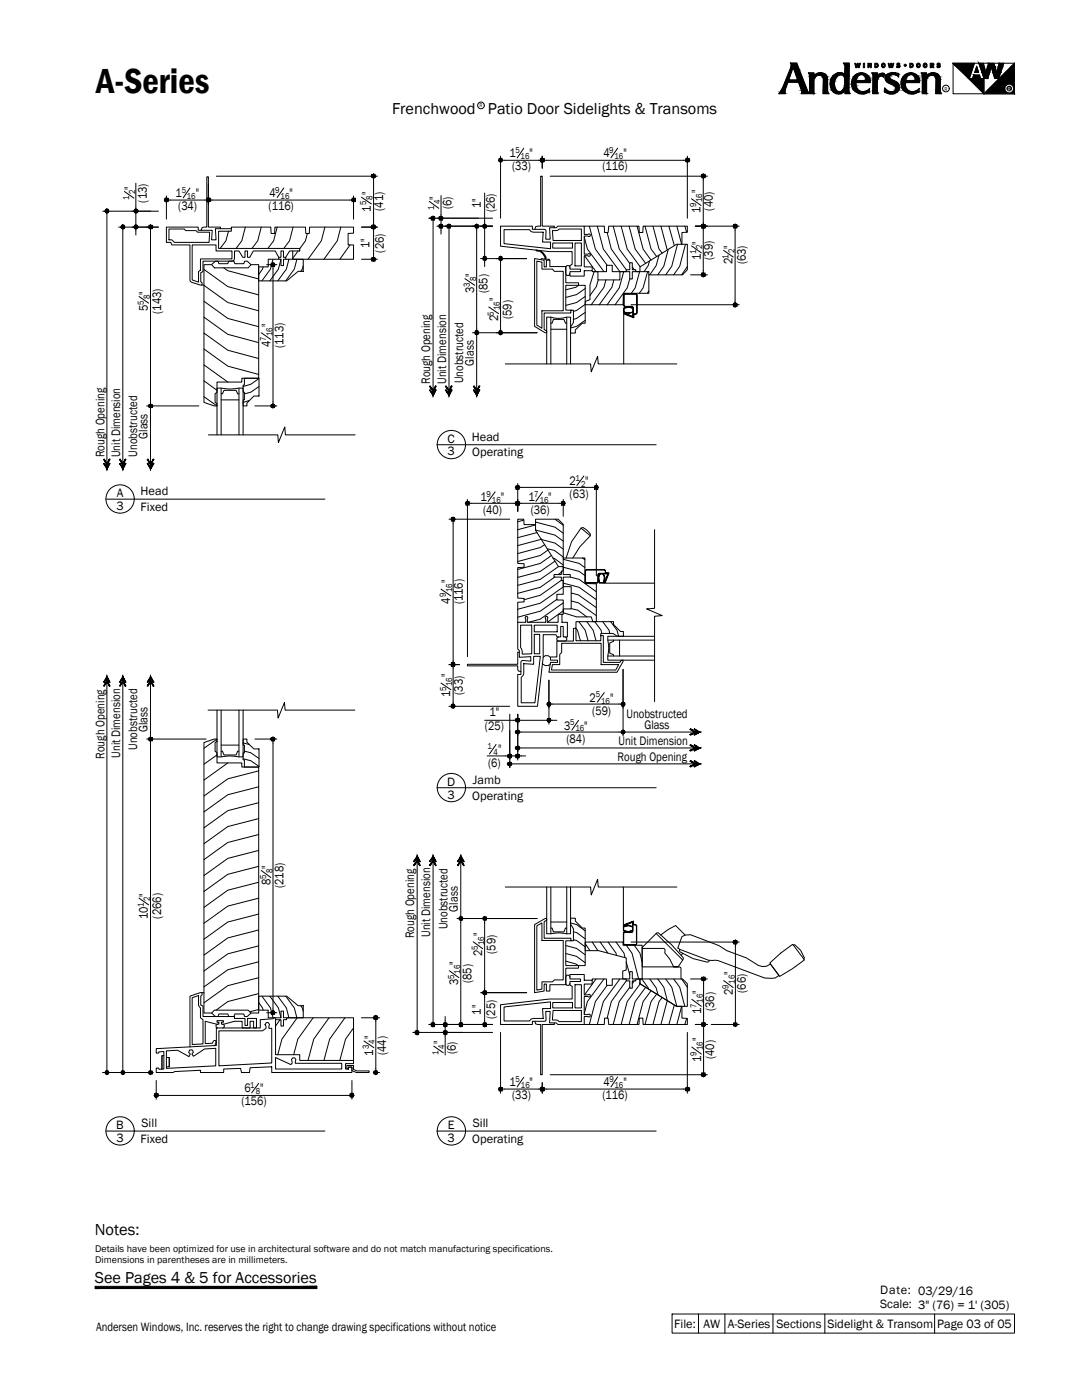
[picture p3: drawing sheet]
<svg xmlns="http://www.w3.org/2000/svg" width="216mm" height="279mm" viewBox="0 0 216 279" stroke-linecap="round" stroke-linejoin="round" font-family="sans-serif">
<defs><g id="words">
<text font-size="7.1" x="19.2" y="18.7">A-Series</text>
<text font-size="3.3" x="18.9" y="246.4">Notes:</text>
<g font-size="3.2">
<text x="78.2" y="22.7">Frenchwood</text>
<text x="97.4" y="22.7">Patio Door Sidelights &amp; Transoms</text>
<text x="18.9" y="256">See Pages 4 &amp; 5 for Accessories</text>
</g>
<g font-size="2.5">
<text x="101.7" y="31.4">1</text>
<text x="102.2" y="33.9">(33)</text>
<text x="105.7" y="31.4">&quot;</text>
<text x="120.2" y="33.9">(116)</text>
<text x="120.4" y="31.4">4</text>
<text x="124.4" y="31.4">&quot;</text>
<text x="26.6" y="37.9" transform="rotate(-90 26.6 37.9)">&quot;</text>
<text x="29.3" y="40.4" transform="rotate(-90 29.3 40.4)">(13)</text>
<text x="35" y="39.4">1</text>
<text x="35.6" y="41.8">(34)</text>
<text x="39" y="39.4">&quot;</text>
<text x="53.6" y="41.8">(116)</text>
<text x="53.8" y="39.3">4</text>
<text x="57.8" y="39.3">&quot;</text>
<text x="74" y="39" transform="rotate(-90 74 39)">&quot;</text>
<text x="87.4" y="39.9" transform="rotate(-90 87.4 39.9)">&quot;</text>
<text x="90.1" y="41.8" transform="rotate(-90 90.1 41.8)">(6)</text>
<text x="95.9" y="41.5" transform="rotate(-90 95.9 41.5)">1&quot;</text>
<text x="139.8" y="38.5" transform="rotate(-90 139.8 38.5)">&quot;</text>
<text x="74" y="42.2" transform="rotate(-90 74 42.2)">1</text>
<text x="76.4" y="42.1" transform="rotate(-90 76.4 42.1)">(41)</text>
<text x="98.7" y="42.4" transform="rotate(-90 98.7 42.4)">(26)</text>
<text x="139.8" y="42.5" transform="rotate(-90 139.8 42.5)">1</text>
<text x="142.2" y="42" transform="rotate(-90 142.2 42)">(40)</text>
<text x="73.7" y="49.5" transform="rotate(-90 73.7 49.5)">1&quot;</text>
<text x="76.6" y="50.4" transform="rotate(-90 76.6 50.4)">(26)</text>
<text x="139.8" y="51.9" transform="rotate(-90 139.8 51.9)">1</text>
<text x="139.8" y="48.8" transform="rotate(-90 139.8 48.8)">&quot;</text>
<text x="142.2" y="51.9" transform="rotate(-90 142.2 51.9)">(39)</text>
<text x="146.2" y="52.8" transform="rotate(-90 146.2 52.8)">2</text>
<text x="146.2" y="49.6" transform="rotate(-90 146.2 49.6)">&quot;</text>
<text x="148.8" y="52.8" transform="rotate(-90 148.8 52.8)">(63)</text>
<text x="29.5" y="58.8" transform="rotate(-90 29.5 58.8)">&quot;</text>
<text x="94.6" y="58.5" transform="rotate(-90 94.6 58.5)">3</text>
<text x="94.6" y="55.2" transform="rotate(-90 94.6 55.2)">&quot;</text>
<text x="97.3" y="58.5" transform="rotate(-90 97.3 58.5)">(85)</text>
<text x="29.5" y="62" transform="rotate(-90 29.5 62)">5</text>
<text x="32.2" y="62.6" transform="rotate(-90 32.2 62.6)">(143)</text>
<text x="54" y="65.3" transform="rotate(-90 54 65.3)">&quot;</text>
<text x="99.4" y="64.1" transform="rotate(-90 99.4 64.1)">2</text>
<text x="99.4" y="60.1" transform="rotate(-90 99.4 60.1)">&quot;</text>
<text x="102" y="63.7" transform="rotate(-90 102 63.7)">(59)</text>
<text x="54" y="69.2" transform="rotate(-90 54 69.2)">4</text>
<text x="56.6" y="69.5" transform="rotate(-90 56.6 69.5)">(113)</text>
<text x="85.8" y="76.6" transform="rotate(-90 85.8 76.6)">Rough Opening</text>
<text x="89" y="76.6" transform="rotate(-90 89 76.6)">Unit Dimension</text>
<text x="92.4" y="76.5" transform="rotate(-90 92.4 76.5)">Unobstructed</text>
<text x="94.5" y="72.9" transform="rotate(-90 94.5 72.9)">Glass</text>
<text x="29.5" y="87.6" transform="rotate(-90 29.5 87.6)">Glass</text>
<text x="89.3" y="88.3">C</text>
<text x="94.2" y="87.9">Head</text>
<text x="20.8" y="91.2" transform="rotate(-90 20.8 91.2)">Rough Opening</text>
<text x="24" y="91.2" transform="rotate(-90 24 91.2)">Unit Dimension</text>
<text x="27.4" y="91.2" transform="rotate(-90 27.4 91.2)">Unobstructed</text>
<text x="89.3" y="90.9">3</text>
<text x="94.2" y="91">Operating</text>
<text x="23.2" y="101.7">3</text>
<text x="23.3" y="99.2">A</text>
<text x="28.1" y="98.9">Head</text>
<text x="28.1" y="101.9">Fixed</text>
<text x="95.9" y="99.9">1</text>
<text x="99.9" y="99.9">&quot;</text>
<text x="105.5" y="99.9">1</text>
<text x="109.4" y="99.9">&quot;</text>
<text x="113.7" y="96.8">2</text>
<text x="113.7" y="99.4">(63)</text>
<text x="116.8" y="96.8">&quot;</text>
<text x="96.4" y="102.6">(40)</text>
<text x="105.9" y="102.6">(36)</text>
<text x="89.8" y="116.4" transform="rotate(-90 89.8 116.4)">&quot;</text>
<text x="89.8" y="120.4" transform="rotate(-90 89.8 120.4)">4</text>
<text x="92.3" y="120.6" transform="rotate(-90 92.3 120.6)">(116)</text>
<text x="89.8" y="135.1" transform="rotate(-90 89.8 135.1)">&quot;</text>
<text x="89.8" y="139.2" transform="rotate(-90 89.8 139.2)">1</text>
<text x="92.3" y="138.7" transform="rotate(-90 92.3 138.7)">(33)</text>
<text x="97.7" y="142.9">1&quot;</text>
<text x="117.7" y="140">2</text>
<text x="118.2" y="142.7">(59)</text>
<text x="121.7" y="140">&quot;</text>
<text x="125" y="143.4">Unobstructed</text>
<text x="27.4" y="149.7" transform="rotate(-90 27.4 149.7)">Unobstructed</text>
<text x="29.5" y="146.1" transform="rotate(-90 29.5 146.1)">Glass</text>
<text x="96.8" y="145.8">(25)</text>
<text x="112.6" y="145.6">3</text>
<text x="113" y="148.3">(84)</text>
<text x="116.6" y="145.6">&quot;</text>
<text x="123.4" y="148.8">Unit Dimension</text>
<text x="128.6" y="145.5">Glass</text>
<text x="20.8" y="151.4" transform="rotate(-90 20.8 151.4)">Rough Opening</text>
<text x="24" y="151.2" transform="rotate(-90 24 151.2)">Unit Dimension</text>
<text x="97.4" y="153">(6)</text>
<text x="99.4" y="150.4">&quot;</text>
<text x="123.2" y="151.9">Rough Opening</text>
<text x="89.2" y="156.8">D</text>
<text x="89.3" y="159.4">3</text>
<text x="94.2" y="159.6">Operating</text>
<text x="94.4" y="156.4">Jamb</text>
<text x="54" y="173.4" transform="rotate(-90 54 173.4)">&quot;</text>
<text x="29.5" y="179" transform="rotate(-90 29.5 179)">&quot;</text>
<text x="54" y="176.6" transform="rotate(-90 54 176.6)">8</text>
<text x="56.6" y="177.2" transform="rotate(-90 56.6 177.2)">(218)</text>
<text x="29.5" y="183.4" transform="rotate(-90 29.5 183.4)">10</text>
<text x="32.2" y="183.3" transform="rotate(-90 32.2 183.3)">(266)</text>
<text x="89.3" y="185.5" transform="rotate(-90 89.3 185.5)">Unobstructed</text>
<text x="91.4" y="181.9" transform="rotate(-90 91.4 181.9)">Glass</text>
<text x="82.7" y="187.2" transform="rotate(-90 82.7 187.2)">Rough Opening</text>
<text x="85.8" y="187" transform="rotate(-90 85.8 187)">Unit Dimension</text>
<text x="96.2" y="190.8" transform="rotate(-90 96.2 190.8)">2</text>
<text x="96.2" y="186.8" transform="rotate(-90 96.2 186.8)">&quot;</text>
<text x="98.9" y="190.4" transform="rotate(-90 98.9 190.4)">(59)</text>
<text x="91.4" y="196.6" transform="rotate(-90 91.4 196.6)">3</text>
<text x="91.4" y="192.6" transform="rotate(-90 91.4 192.6)">&quot;</text>
<text x="94.1" y="196.2" transform="rotate(-90 94.1 196.2)">(85)</text>
<text x="146.2" y="194.5" transform="rotate(-90 146.2 194.5)">&quot;</text>
<text x="95.9" y="202.5" transform="rotate(-90 95.9 202.5)">1&quot;</text>
<text x="98.8" y="203.3" transform="rotate(-90 98.8 203.3)">(25)</text>
<text x="139.9" y="202.3" transform="rotate(-90 139.9 202.3)">1</text>
<text x="139.9" y="198.3" transform="rotate(-90 139.9 198.3)">&quot;</text>
<text x="142.5" y="201.8" transform="rotate(-90 142.5 201.8)">(36)</text>
<text x="146.2" y="198.6" transform="rotate(-90 146.2 198.6)">2</text>
<text x="148.8" y="198.1" transform="rotate(-90 148.8 198.1)">(66)</text>
<text x="74.5" y="207.4" transform="rotate(-90 74.5 207.4)">&quot;</text>
<text x="88.3" y="208.4" transform="rotate(-90 88.3 208.4)">&quot;</text>
<text x="139.9" y="207.8" transform="rotate(-90 139.9 207.8)">&quot;</text>
<text x="74.5" y="210.7" transform="rotate(-90 74.5 210.7)">1</text>
<text x="77.1" y="210.6" transform="rotate(-90 77.1 210.6)">(44)</text>
<text x="91" y="210.4" transform="rotate(-90 91 210.4)">(6)</text>
<text x="139.9" y="211.9" transform="rotate(-90 139.9 211.9)">1</text>
<text x="142.5" y="211.4" transform="rotate(-90 142.5 211.4)">(40)</text>
<text x="48.2" y="220.5">(156)</text>
<text x="48.8" y="218">6</text>
<text x="51.9" y="218">&quot;</text>
<text x="101.7" y="216.8">1</text>
<text x="102.2" y="219.3">(33)</text>
<text x="105.7" y="216.8">&quot;</text>
<text x="120.2" y="219.3">(116)</text>
<text x="120.4" y="216.8">4</text>
<text x="124.4" y="216.8">&quot;</text>
<text x="23.2" y="225.3">B</text>
<text x="23.2" y="227.9">3</text>
<text x="28.3" y="225">Sill</text>
<text x="89.3" y="227.9">3</text>
<text x="89.3" y="225.3">E</text>
<text x="94.4" y="225">Sill</text>
<text x="28.1" y="228.1">Fixed</text>
<text x="94.2" y="228.1">Operating</text>
<text x="175.6" y="258.3">Date: 03/29/16</text>
<text x="175.6" y="261.1">Scale: 3&quot; (76) = 1' (305)</text>
<text x="19.2" y="265.6">Andersen Windows, Inc. reserves the right to change drawing specifications without notice</text>
<text x="134.5" y="265">File:</text>
<text x="140.4" y="265">AW</text>
<text x="145.2" y="265">A-Series</text>
<text x="154.9" y="265">Sections</text>
<text x="165.1" y="265">Sidelight &amp; Transom</text>
<text x="187" y="265">Page 03 of 05</text>
</g>
<g font-size="2">
<text x="19" y="249.9">Details have been optimized for use in architectural software and do not match manufacturing specifications.</text>
<text x="19" y="252.1">Dimensions in parentheses are in millimeters.</text>
</g>
<g font-size="1.8">
<text x="102.9" y="30.5">5</text>
<text x="103.9" y="31.8">16</text>
<text x="121.5" y="30.5">9</text>
<text x="122.6" y="31.8">16</text>
<text x="25.8" y="39.9" transform="rotate(-90 25.8 39.9)">1</text>
<text x="27" y="38.8" transform="rotate(-90 27 38.8)">2</text>
<text x="36.3" y="38.5">5</text>
<text x="37.3" y="39.7">16</text>
<text x="54.9" y="38.5">9</text>
<text x="56" y="39.7">16</text>
<text x="73.1" y="41" transform="rotate(-90 73.1 41)">5</text>
<text x="74.4" y="39.9" transform="rotate(-90 74.4 39.9)">8</text>
<text x="86.6" y="41.9" transform="rotate(-90 86.6 41.9)">1</text>
<text x="87.8" y="40.7" transform="rotate(-90 87.8 40.7)">4</text>
<text x="138.9" y="41.3" transform="rotate(-90 138.9 41.3)">9</text>
<text x="140.1" y="40.3" transform="rotate(-90 140.1 40.3)">16</text>
<text x="138.9" y="50.8" transform="rotate(-90 138.9 50.8)">1</text>
<text x="140.1" y="49.6" transform="rotate(-90 140.1 49.6)">2</text>
<text x="145.3" y="51.7" transform="rotate(-90 145.3 51.7)">1</text>
<text x="146.6" y="50.5" transform="rotate(-90 146.6 50.5)">2</text>
<text x="29.9" y="59.7" transform="rotate(-90 29.9 59.7)">8</text>
<text x="93.8" y="57.3" transform="rotate(-90 93.8 57.3)">3</text>
<text x="95" y="56.1" transform="rotate(-90 95 56.1)">8</text>
<text x="28.7" y="60.8" transform="rotate(-90 28.7 60.8)">5</text>
<text x="98.5" y="63" transform="rotate(-90 98.5 63)">5</text>
<text x="99.8" y="61.9" transform="rotate(-90 99.8 61.9)">16</text>
<text x="53.1" y="68.1" transform="rotate(-90 53.1 68.1)">7</text>
<text x="54.3" y="67" transform="rotate(-90 54.3 67)">16</text>
<text x="114.8" y="95.9">1</text>
<text x="97.1" y="99.1">9</text>
<text x="98.2" y="100.3">16</text>
<text x="106.6" y="99.1">7</text>
<text x="107.7" y="100.3">16</text>
<text x="115.9" y="97.1">2</text>
<text x="89" y="119.2" transform="rotate(-90 89 119.2)">9</text>
<text x="90.2" y="118.2" transform="rotate(-90 90.2 118.2)">16</text>
<text x="89" y="138" transform="rotate(-90 89 138)">5</text>
<text x="90.2" y="136.9" transform="rotate(-90 90.2 136.9)">16</text>
<text x="118.9" y="139.2">5</text>
<text x="119.9" y="140.4">16</text>
<text x="97.3" y="149.5">1</text>
<text x="113.8" y="144.8">5</text>
<text x="114.8" y="146">16</text>
<text x="98.5" y="150.7">4</text>
<text x="29.9" y="179.8" transform="rotate(-90 29.9 179.8)">2</text>
<text x="53.1" y="175.4" transform="rotate(-90 53.1 175.4)">5</text>
<text x="54.3" y="174.3" transform="rotate(-90 54.3 174.3)">8</text>
<text x="28.7" y="181" transform="rotate(-90 28.7 181)">1</text>
<text x="95.4" y="189.7" transform="rotate(-90 95.4 189.7)">5</text>
<text x="96.6" y="188.6" transform="rotate(-90 96.6 188.6)">16</text>
<text x="90.6" y="195.4" transform="rotate(-90 90.6 195.4)">5</text>
<text x="91.8" y="194.4" transform="rotate(-90 91.8 194.4)">16</text>
<text x="145.3" y="197.4" transform="rotate(-90 145.3 197.4)">9</text>
<text x="146.6" y="196.3" transform="rotate(-90 146.6 196.3)">16</text>
<text x="139" y="201.1" transform="rotate(-90 139 201.1)">7</text>
<text x="140.3" y="200.1" transform="rotate(-90 140.3 200.1)">16</text>
<text x="73.6" y="209.4" transform="rotate(-90 73.6 209.4)">3</text>
<text x="74.8" y="208.3" transform="rotate(-90 74.8 208.3)">4</text>
<text x="88.7" y="209.3" transform="rotate(-90 88.7 209.3)">4</text>
<text x="140.3" y="209.6" transform="rotate(-90 140.3 209.6)">16</text>
<text x="87.5" y="210.5" transform="rotate(-90 87.5 210.5)">1</text>
<text x="102.9" y="215.9">5</text>
<text x="121.6" y="215.9">9</text>
<text x="139" y="210.7" transform="rotate(-90 139 210.7)">9</text>
<text x="49.9" y="217.2">1</text>
<text x="51" y="218.4">8</text>
<text x="103.9" y="217.2">16</text>
<text x="122.6" y="217.2">16</text>
</g>
<g font-size="1.1">
<text x="95.7" y="21.4">R</text>
<text x="188.5" y="18.1">R</text>
</g>
<text font-size="1.1" fill="#fafafa" x="201.1" y="18.1">R</text>
</g></defs>
<!-- layer: A-ANNO-TEXT -->
<g fill="none" stroke="#000" stroke-width=".2">
<path d="M157.7 12.6h1.3l2.4 6.1h-1.6l.1-.6-.6-1.7h-2.1l-.5 1.5v.8h-1.3l.8-1.3 1.5-3.8 .2-.7zM157.9 12.7h1l2.4 6h-1.4l.1-.6-.6-1.7h-2.2l-.6 1.5v.8h-1.1l.8-1.3 1.5-3.8zM157.9 12.7h1l2.3 5.9h-1.1v-.5l-.7-1.8h-2.3l-.5 1.6-.1 .7h-.8l.6-1.2 1.6-3.8zM158.3 13.4l.8 2.5h-1.7zM158.3 13.1l1 3h-2zM158.3 12.8l1.1 3.3h-2.2zM161.3 14.5h1.1v.5a1.53 1.53 0 0 1 1.7-.5 1.53 1.53 0 0 1 1.1 1.4v2.1l.2 .7h-1.2l.1-2.9a.93 .93 0 0 0-1.1-.8 .93 .93 0 0 0-.8 1.1v2.4l.2 .2h-1.1v-3.6zM161.4 14.6h1l-.1 .6 .5-.4a1.4 1.4 0 0 1 1.5-.1 1.4 1.4 0 0 1 .8 1.2v2.1l.2 .7h-1v-2.9a.99 .99 0 0 0-1.1-.9 .99 .99 0 0 0-.8 1.2v2.6h-.8v-3.6zM161.6 14.7h.6v.7a1.54 1.54 0 0 1 2.8 .1l.2 3.1h-.8v-2.8a1.06 1.06 0 0 0-1.2-1 1.06 1.06 0 0 0-.9 1.3v2.5h-.6zM166.9 15.2a1.02 1.02 0 0 1 1.7 .3v1.6a1.11 1.11 0 0 1-.5 1.2 1.11 1.11 0 0 1-1.3-.2 2.48 2.48 0 0 1 .1-2.9zM166.9 15.3a.94 .94 0 0 1 1.7 .2v1.6a1.52 1.52 0 0 1-1.1 1.3 1.41 1.41 0 0 1-1.1-1.7l.2-.8zM167 15.4a.87 .87 0 0 1 1.4-.1 2.56 2.56 0 0 1-.6 2.9h-.6a2.01 2.01 0 0 1-.2-2.8z"/>
<path d="M168.3 12.6h1.2l-.1 5.5 .3 .6h-1.1v-.7a1.51 1.51 0 0 1-1.6 .8 1.51 1.51 0 0 1-1.3-1.4 2.04 2.04 0 0 1 .5-2.3 2.04 2.04 0 0 1 2.3-.3l.1-1.6zM168.4 12.7h1l-.1 5.4 .2 .6h-.9v-1.1l-.3 .7a1.5 1.5 0 0 1-2.5-.9 2.02 2.02 0 0 1 .3-2.1 2.02 2.02 0 0 1 2-.6l.5 .2v-1.7zM168.6 12.7h.7v5.4l.1 .5h-.7l.1-1.2-.6 .9a1.46 1.46 0 0 1-2.3-.9 1.96 1.96 0 0 1 2.2-2.7l.6 .3v-1.8zM170.3 15.3a1.84 1.84 0 0 1 2.2-.7 1.84 1.84 0 0 1 1.2 1.9h-2.9a1.51 1.51 0 0 0 .9 1.7 1.51 1.51 0 0 0 1.8-.6v.7a2.22 2.22 0 0 1-3-.1 2.22 2.22 0 0 1-.2-2.9zM170.4 15.3a1.77 1.77 0 0 1 2-.7 1.77 1.77 0 0 1 1.2 1.8h-2.9a1.58 1.58 0 0 0 .9 1.8 1.58 1.58 0 0 0 1.9-.4l-.1 .5a2.15 2.15 0 0 1-2.8-.2 2.15 2.15 0 0 1-.2-2.8zM170.4 15.4a1.7 1.7 0 0 1 2-.7 1.7 1.7 0 0 1 1.1 1.7h-2.8a1.64 1.64 0 0 0 .7 1.8 1.64 1.64 0 0 0 1.9-.2v.3a2.09 2.09 0 0 1-2.7-.2 2.09 2.09 0 0 1-.2-2.7zM170.6 12.6h.1l.2 .6 .2-.6h.2l.1 .6 .1-.6h.2l-.3 .9h-.1l-.2-.6-.1 .6h-.3zM170.6 12.6l.3 .9 .2-.9 .3 .9 .2-.9M171.2 15.1a.89 .89 0 0 1 1.2-.2 .89 .89 0 0 1 .2 1.2l-1.9 .1zM171.2 15a.96 .96 0 0 1 1.3-.1 .96 .96 0 0 1 .2 1.3h-2.1zM171.3 15.2a.84 .84 0 0 1 1-.2 .84 .84 0 0 1 .3 1.1h-1.7zM172.3 12.6h.2v.9h-.2z"/>
<path d="M172.4 12.6v.9M173.2 12.6h.2l.3 .5v-.5h.2v.9h-.2l-.4-.6v.6h-.1zM173.8 12.6v.9l-.5-.9v.9M173.9 14.5h1.2v.7a1.04 1.04 0 0 1 1.4-.5l-.1 .8-.3-.3a.87 .87 0 0 0-1 1v1.9l.2 .6h-1.2l.1-3.5zM174 14.6h1v.8a1.22 1.22 0 0 1 1.4-.7l-.1 .6a.87 .87 0 0 0-1 0 .87 .87 0 0 0-.3 .9v1.9l.1 .6h-.9v-3.5zM174.2 14.7h.7v.9a1.38 1.38 0 0 1 1.2-.9h.2v.5a.94 .94 0 0 0-1 .1 .94 .94 0 0 0-.4 .9l.1 2.4h-.8l.2-3.4zM174.6 12.6h.3a.44 .44 0 0 1 .4 .5 .44 .44 0 0 1-.4 .4h-.3zM174.6 12.7a.45 .45 0 0 1 .6 .4l-.2 .3h-.4zM174.7 12.7a.29 .29 0 0 1 .4 .3 .29 .29 0 0 1-.4 .3zM176 12.8a.33 .33 0 0 1 .5 0 .33 .33 0 0 1-.1 .5 .33 .33 0 0 1-.4-.2zM176 12.7a.42 .42 0 0 1 .6 .1 .42 .42 0 0 1-.1 .6 .42 .42 0 0 1-.6-.2zM176.1 12.7a.29 .29 0 0 1 .3 .3 .29 .29 0 0 1-.3 .3z"/>
<path d="M176.8 15a2.45 2.45 0 0 1 2.6-.3l-.1 .7a1.06 1.06 0 0 0-1.8 0l.2 .3 .8 .4a1.37 1.37 0 0 1 1 1.7 1.37 1.37 0 0 1-1.6 1h-.4l-1-.4v-.9a1.35 1.35 0 0 0 2.1 .5l.1-.6-.7-.5a1.83 1.83 0 0 1-1.4-1.2zM176.8 15a2.52 2.52 0 0 1 2.5-.3v.5a1.2 1.2 0 0 0-1.8 0 .52 .52 0 0 0 .4 .7l.5 .3a1.3 1.3 0 0 1 1 1.5 1.3 1.3 0 0 1-1.5 1h-.4l-.9-.4v-.6a1.4 1.4 0 0 0 2.1 .3v-.6a1.94 1.94 0 0 0-1.5-.9 .96 .96 0 0 1-.4-1.5zM176.9 15a2.51 2.51 0 0 1 2.3-.2v.3a1.28 1.28 0 0 0-1.8 .1 .62 .62 0 0 0 .5 .8l.5 .2a1.24 1.24 0 0 1 .9 1.5 1.24 1.24 0 0 1-1.4 1l-.4-.1a.68 .68 0 0 1-.9-.7 1.29 1.29 0 0 0 2.2 0l.1-.4a.92 .92 0 0 0-.8-.7 2.3 2.3 0 0 1-1.3-.9l-.1-.4zM177.2 12.6h.2l.1 .6 .2-.6h.2l.1 .6 .2-.6h.2l-.3 .9h-.2l-.1-.6-.1 .6h-.3zM177.3 12.6l.2 .9 .3-.9 .2 .9 .3-.9M178.9 12.7a.34 .34 0 0 1 .4-.1 .34 .34 0 0 1 .3 .2l-.5-.1 .1 .2a.35 .35 0 0 1 .3 .5 .35 .35 0 0 1-.6 0v-.1l.2-.1 .3 .1-.1-.2-.4-.2zM179.5 12.8a.24 .24 0 0 0-.2-.1 .24 .24 0 0 0-.2 .2l.4 .2v.2l-.4 .1-.1-.1M180.2 15.3a1.81 1.81 0 0 1 2.1-.7 1.81 1.81 0 0 1 1.2 1.9h-2.8a1.45 1.45 0 0 0 .6 1.6 1.45 1.45 0 0 0 1.8-.1l.3-.4v.7a2.21 2.21 0 0 1-3-.1 2.21 2.21 0 0 1-.2-2.9zM180.3 15.3a1.74 1.74 0 0 1 2-.7 1.74 1.74 0 0 1 1.1 1.8h-2.7a1.55 1.55 0 0 0 .7 1.8 1.55 1.55 0 0 0 1.9-.4v.5a2.15 2.15 0 0 1-2.8-.2 2.15 2.15 0 0 1-.2-2.8zM180.3 15.4a1.65 1.65 0 0 1 2-.8 1.65 1.65 0 0 1 1.1 1.8h-2.9a1.67 1.67 0 0 0 .8 1.8 1.67 1.67 0 0 0 2-.2v.3a2.09 2.09 0 0 1-2.8-.2 2.09 2.09 0 0 1-.2-2.7zM181 15a1.04 1.04 0 0 1 1.3-.1 1.04 1.04 0 0 1 .4 1.2l-.4 .1h-1.8zM181.1 15.1a.9 .9 0 0 1 1.2-.1 .9 .9 0 0 1 .3 1.1l-1.9 .1 .1-.7z"/>
<path d="M181.2 15.2a.81 .81 0 0 1 1-.2 .81 .81 0 0 1 .3 1.1h-1.8zM181.5 12.6h.4a.45 .45 0 0 1 .3 .5 .45 .45 0 0 1-.3 .4h-.4zM181.6 12.7a.45 .45 0 0 1 .6 .4l-.2 .3h-.4zM181.7 12.7a.29 .29 0 0 1 .3 .3 .29 .29 0 0 1-.3 .3zM182.9 12.8a.42 .42 0 0 1 .6 0 .42 .42 0 0 1 0 .6 .42 .42 0 0 1-.6-.1zM183.1 12.7a.29 .29 0 0 1 .3 .3 .29 .29 0 0 1-.3 .3zM183.8 14.5h1.1v.5a1.53 1.53 0 0 1 1.7-.5 1.53 1.53 0 0 1 1 1.4v2.1l.3 .7h-1.2v-2.9a.93 .93 0 0 0-1-.8 .93 .93 0 0 0-.8 1.1v2.4l.1 .2h-1v-3.6zM184 14.6h.8v.6a1.49 1.49 0 0 1 1.7-.7 1.49 1.49 0 0 1 1.1 1.4v2.1l.2 .7h-1v-2.9a.99 .99 0 0 0-1.1-.9 .99 .99 0 0 0-.9 1.2l.1 2.6h-.8v-3.6zM184.1 14.7h.7l-.1 .7a1.54 1.54 0 0 1 2.7 .1l.2 3.1h-.7v-2.8a1.06 1.06 0 0 0-1.2-1 1.06 1.06 0 0 0-.9 1.3v2.5h-.7zM184.3 12.7a.44 .44 0 0 1 .7 .3 .44 .44 0 0 1-.5 .5l-.3-.3zM184.4 12.7a.33 .33 0 0 1 .4 .1 .33 .33 0 0 1 0 .5 .33 .33 0 0 1-.5 0zM184.5 12.7a.29 .29 0 0 1 .3 .3 .29 .29 0 0 1-.3 .3z"/>
<path d="M185.6 12.6l.7 .1 .1 .2-.2 .2 .2 .4h-.3l-.1-.4h-.1v.4h-.3zM185.7 13.1h.3l.2-.4h-.5v.8M185.9 12.7h.1l.1 .2-.2 .1zM186 13.1l.2 .4M187 12.7a.37 .37 0 0 1 .6 .1l-.4-.1v.2a.34 .34 0 0 1 .4 .2 .34 .34 0 0 1-.3 .4 .34 .34 0 0 1-.4-.2h.5v-.1l-.4-.2zM187.5 12.8l-.1-.1-.3 .1v.2l.4 .1a.26 .26 0 0 1-.2 .3 .26 .26 0 0 1-.3-.1M190.2 12.6l6.1 6.1 6.1-6.1v6.1h-12.2zM190.2 12.6h12.2M194.4 12.6l-1 3.1h.6l.3-.7h1.1l.2 .7h.7M194.9 13.3l.4 1.2h-.8zM195.3 12.6l1 3.1M196.2 12.6l.5 1.9 .6-1.9"/>
<path d="M196.3 15.7v3M198.3 12.6l.6 1.9 .5-1.9M200.3 12.6l-1 3.1h-.8l-.7-2.4-.7 2.4h-.8M21.1 99.6h43.7M87.2 88.8h43.7M87.2 157.2h43.7M21.1 225.7h43.7M87.2 225.7h43.7M134.1 262.2h68.3v3.9h-68.3zM139.4 262.2v3.9M144.6 262.2v3.9M154.2 262.2v3.9"/>
<path d="M164.6 262.2v3.9M186.5 262.2v3.9"/>
<circle cx="180.6" cy="13" r=".22"/>
<circle cx="180.6" cy="13" r=".1"/>
<circle cx="183.2" cy="13.1" r=".35"/>
<circle cx="188.7" cy="17.7" r=".67"/>
<circle cx="96" cy="21" r=".67"/>
<circle cx="24" cy="99.6" r="2.83"/>
<circle cx="90.1" cy="88.7" r="2.83"/>
<circle cx="90.1" cy="157.2" r="2.83"/>
<circle cx="24" cy="225.7" r="2.83"/>
<circle cx="90.1" cy="225.7" r="2.83"/>
</g>
<g fill="#000" stroke="#000" stroke-width=".2">
<path d="M163.5 14.7h.4zM166.9 18.6h.9zM166.9 18.6l.5 .1zM175 15.5h.1zM176 14.7h.3zM178.2 14.6l.1 .1zM181.7 18.6h.6zM181.7 18.6l.2 .1zM183.1 18.1l.2-.1zM186 14.7h.4zM193.3 15.7h3v3zM202.4 12.6v.7h-.6z"/>
<path d="M156.1 18l.4 .3v-.3zM156.1 18l.4 .3h-.6z"/>
<path d="M155.9 18.3l.6 .1v-.1zM155.9 18.3l.6 .1h-.7z"/>
<path d="M155.8 18.4l.7 .2v-.2zM155.8 18.4l.7 .2h-.8z"/>
<path d="M156.1 17.9h.5zM156.1 17.9l.4 .1z"/>
<path d="M156.3 17.4l.3 .5 .1-.5zM156.3 17.4l.3 .5h-.5z"/>
<path d="M156.8 16.3l-.1 1.1 .4-1.1zM156.8 16.3l-.1 1.1h-.4z"/>
<path d="M157.9 13.6l-.7 2.5 .8-2.5zM157.9 13.6l-.7 2.5h-.3z"/>
<path d="M157.9 13.3l.1 .3 .1-.3zM157.9 13.3l.1 .3h-.1z"/>
<path d="M158 12.9l.1 .4 .1-.4zM158 12.9l.1 .4h-.2z"/>
<path d="M158 12.8l.2 .1 .1-.1zM158 12.8l.2 .1h-.2z"/>
<path d="M158 12.7l.9 .1zM158 12.7l.9 .1z"/>
<path d="M158.3 12.8l.7 .1-.1-.1zM158.3 12.8l.7 .1h-.6z"/>
<path d="M158.4 12.9l.9 .7-.3-.7zM158.4 12.9l.9 .7h-.8z"/>
<path d="M158.5 13.6l.8 .3v-.3zM158.5 13.6l.8 .3h-.7z"/>
<path d="M158.6 13.9l1.6 2.2-.9-2.2zM158.6 13.9l1.6 2.2h-.8z"/>
<path d="M156.9 16.1l3.4 .2-.1-.2zM156.9 16.1l3.4 .2h-3.5z"/>
<path d="M159.4 16.3l1.6 1.8-.7-1.8zM159.4 16.3l1.6 1.8h-.9z"/>
<path d="M160.1 18.1l1 .2-.1-.2zM160.1 18.1l1 .2h-1z"/>
<path d="M160.1 18.3l1.1 .2-.1-.2zM160.1 18.3l1.1 .2h-1.1z"/>
<path d="M160.1 18.5l1.1 .1v-.1zM160.1 18.5l1.1 .1h-1.1z"/>
<path d="M161.6 14.7l.6 .1v-.1zM161.6 14.7l.6 .1h-.6z"/>
<path d="M161.6 14.8l.6 .3v-.3zM161.6 14.8l.6 .3h-.5z"/>
<path d="M161.7 15.1l.5 .3v-.3zM161.7 15.1l.5 .3h-.5z"/>
<path d="M161.7 18.4l.6 .2-.1-.2zM161.7 18.4l.6 .2h-.6z"/>
<path d="M161.7 16.1l.5 2.3 .1-2.3zM161.7 16.1l.5 2.3h-.5z"/>
<path d="M161.7 15.6l.6 .5 .1-.5zM161.7 15.6l.6 .5h-.6z"/>
<path d="M161.7 15.4l.7 .2 .2-.2zM161.7 15.4l.7 .2h-.7z"/>
<path d="M162.4 15.2l.2 .2v-.2zM162.2 15.4l.2-.2 .2 .2z"/>
<path d="M162.7 15l-.1 .2 .4-.2zM162.4 15.2l.3-.2-.1 .2z"/>
<path d="M163.2 14.7h1zM163.2 14.7h1z"/>
<path d="M162.8 14.9h.5zM162.8 14.9h.6z"/>
<path d="M162.8 14.9h.5zM162.8 14.9l.2 .1z"/>
<path d="M162.9 14.8h.5zM162.9 14.8l.5 .1z"/>
<path d="M163.5 14.7h.7zM163.2 14.7h1z"/>
<path d="M163.2 14.7l1.3 .1zM162.9 14.8l.3-.1 1.3 .1z"/>
<path d="M162.9 14.8h1.7zM162.9 14.8h1.7z"/>
<path d="M163.4 14.8l1.2 .1zM163.4 14.8l1.2 .1z"/>
<path d="M163.6 14.9h1zM163.6 14.9h1z"/>
<path d="M163.8 14.9l.9 .1-.1-.1zM163.8 14.9l.9 .1z"/>
<path d="M164 15l.8 .1zM164 15l.8 .1z"/>
<path d="M164.1 15.1l.8 .2-.1-.2zM164.1 15.1l.8 .2h-.7z"/>
<path d="M164.2 15.3l.8 .1-.1-.1zM164.2 15.3l.8 .1h-.7z"/>
<path d="M164.3 15.4l.7 .1v-.1zM164.3 15.4l.7 .1h-.7z"/>
<path d="M164.3 15.5l.7 .3v-.3zM164.3 15.5l.7 .3h-.6z"/>
<path d="M164.4 15.8l.6 .1zM164.4 15.8l.6 .1z"/>
<path d="M164.4 15.9l.6 2.1v-2.1zM164.4 15.9l.6 2.1h-.6z"/>
<path d="M164.4 18l.7 .5-.1-.5zM164.4 18l.7 .5h-.7z"/>
<path d="M164.4 18.5l.8 .1-.1-.1zM164.4 18.5l.8 .1h-.8z"/>
<path d="M165.7 16.7l.7 .1v-.1zM165.7 16.7l.7 .1h-.7z"/>
<path d="M165.7 16.8l.8 .6-.1-.6zM165.7 16.8l.8 .6h-.6z"/>
<path d="M165.9 15.9l.6 .3v-.3zM165.9 15.9l.6 .3h-.7z"/>
<path d="M165.8 16.2l.6 .5 .1-.5zM165.8 16.2l.6 .5h-.7z"/>
<path d="M165.9 17.4h.6zM165.9 17.4h.6z"/>
<path d="M165.9 17.4l.8 .6-.2-.6zM165.9 17.4l.8 .6h-.6z"/>
<path d="M166 15.7l.5 .2 .2-.2zM166 15.7l.5 .2h-.6z"/>
<path d="M166.1 18l.7 .1-.1-.1zM166.1 18l.7 .1h-.5z"/>
<path d="M166.3 18.1l.8 .2-.3-.2zM166.3 18.1l.8 .2h-.6z"/>
<path d="M166.3 15.2h.6zM166.3 15.2h.6z"/>
<path d="M166.3 15.2l.4 .5 .2-.5zM166.3 15.2l.4 .5h-.7z"/>
<path d="M166.5 18.3l.6 .1zM166.5 18.3l.6 .1z"/>
<path d="M166.6 18.4l.8 .1zM166.6 18.4l.8 .1z"/>
<path d="M166.7 14.9h.6zM166.7 14.9h.7z"/>
<path d="M166.7 14.9l.2 .3 .4-.3zM166.3 15.2l.4-.3 .2 .3z"/>
<path d="M166.7 18.5h.8zM166.7 18.5h.8z"/>
<path d="M166.9 14.8h.9zM166.7 14.9h.7z"/>
<path d="M166.9 18.5l.9 .1zM166.9 18.5l.9 .1z"/>
<path d="M167.6 14.6l.4 .1zM167.1 14.7h.9z"/>
<path d="M167.1 14.7h1zM167.1 14.7h1z"/>
<path d="M166.7 18.5h1.3zM166.7 18.5h1.1z"/>
<path d="M167.6 18.5h.4zM167.5 18.5h.5z"/>
<path d="M167.1 14.7l1.2 .1-.2-.1zM166.9 14.8l.2-.1 1.2 .1z"/>
<path d="M167.8 18.4h.3zM167.6 18.5h.4z"/>
<path d="M168 18.3l.1 .1 .1-.1zM168 18.3l.1 .1h-.3z"/>
<path d="M167.8 14.8l.7 .1zM167.8 14.8l.7 .1z"/>
<path d="M168.1 18.1l.1 .2 .1-.2zM168 18.3l.1-.2 .1 .2z"/>
<path d="M168.3 14.9l.3 .1zM168.3 14.9l.3 .1z"/>
<path d="M168.5 17.7l-.2 .4zM168.5 17.7l-.4 .4z"/>
<path d="M168.7 15h.6zM168.7 15h.6z"/>
<path d="M168.4 15h.3zM168.4 15h.3z"/>
<path d="M168.6 17.4h.1zM168.6 17.4h.2z"/>
<path d="M168.6 17.4v.3l.1-.3zM168.6 17.4l-.1 .3z"/>
<path d="M168.8 17.4h.5zM168.8 17.4h.5z"/>
<path d="M168.6 15.5l.7 1.6v-1.6zM168.6 15.5l.7 1.6h-.7z"/>
<path d="M168.6 17.1l.7 .3v-.3zM168.6 17.1l.7 .3h-.7z"/>
<path d="M168.8 17.4l.5 .7v-.7zM168.8 17.4l.5 .7h-.6z"/>
<path d="M168.7 18.1l.6 .4v-.4zM168.7 18.1l.6 .4h-.6z"/>
<path d="M168.6 12.7l.7 .1zM168.6 12.7l.7 .1z"/>
<path d="M168.6 12.8l.7 .4v-.4zM168.6 12.8l.7 .4h-.6z"/>
<path d="M168.7 13.2l.6 1.8v-1.8zM168.7 13.2l.6 1.8h-.6z"/>
<path d="M168.4 15l.9 .2v-.2zM168.4 15l.9 .2h-.8z"/>
<path d="M168.5 15.2l.8 .3v-.3zM168.5 15.2l.8 .3h-.7z"/>
<path d="M168.7 18.5l.7 .1-.1-.1zM168.7 18.5l.7 .1h-.7z"/>
<path d="M170 16.3h3.5zM170 16.3h3.5z"/>
<path d="M170 16.9l.7 .4-.1-.4zM170 16.9l.7 .4h-.6z"/>
<path d="M170.6 18.1h.6zM170.6 18.1h.6z"/>
<path d="M170 16.4l.7 .4v-.4zM170 16.4l.7 .4h-.7z"/>
<path d="M170 16.8l.6 .1 .1-.1zM170 16.8l.6 .1h-.6z"/>
<path d="M170.2 15.9l.4 .3 .1-.3zM170.2 15.9l.4 .3h-.6z"/>
<path d="M170.1 17.3h.6zM170.1 17.3h.6z"/>
<path d="M170.2 17.3l.7 .4-.2-.4zM170.2 17.3l.7 .4h-.6z"/>
<path d="M170.4 15.5l.3 .4 .2-.4zM170.4 15.5l.3 .4h-.5z"/>
<path d="M170.3 17.7l.6 .1zM170.3 17.7l.6 .1z"/>
<path d="M170.4 17.8l.8 .3-.3-.3zM170.4 17.8l.8 .3h-.6z"/>
<path d="M170.4 15.4l.5 .1 .1-.1zM170.4 15.4l.5 .1h-.5z"/>
<path d="M170.7 15l.3 .4 .2-.4zM170.7 15l.3 .4h-.6z"/>
<path d="M170.6 18.1l1 .2-.4-.2zM170.6 18.1l1 .2h-.7z"/>
<path d="M170.9 15h.4zM170.7 15h.5z"/>
<path d="M171.1 14.8l.2 .2 .2-.2zM170.9 15l.2-.2 .2 .2z"/>
<path d="M170.9 18.3h.9zM170.9 18.3h.9z"/>
<path d="M171 18.3l1 .1zM171 18.3l1 .1z"/>
<path d="M171.3 14.7l.2 .1 .5-.1zM171.3 14.7l.2 .1h-.4z"/>
<path d="M171.8 18.6l.2 .1zM171.8 18.6h.7z"/>
<path d="M171.9 14.7h.5zM171.4 14.7h1z"/>
<path d="M171.4 14.7h1zM171.3 14.7h1.1z"/>
<path d="M171.3 14.7h1.2zM171.3 14.7h1.2z"/>
<path d="M172.4 18.4h.6zM172.4 18.4h.6z"/>
<path d="M171.1 18.4h1.3zM171.1 18.4h1.3z"/>
<path d="M172 14.7l.6 .1zM172 14.7l.6 .1z"/>
<path d="M172.3 14.8l.5 .1zM172.3 14.8l.5 .1z"/>
<path d="M171.4 18.5h1.2zM171.4 18.5l1.1 .1z"/>
<path d="M172.5 14.9l.5 .1zM172.5 14.9l.5 .1z"/>
<path d="M172.8 16.1h.7zM172.8 16.1h.7z"/>
<path d="M171.3 18.5h1.6zM171.3 18.5h1.3z"/>
<path d="M172.6 15l.6 .2-.2-.2zM172.6 15l.6 .2h-.5z"/>
<path d="M171.1 18.4h1.9zM171.1 18.4l1.8 .1z"/>
<path d="M172.7 15.2l.6 .2-.1-.2zM172.7 15.2l.6 .2h-.5z"/>
<path d="M172.8 18.3h.4zM172.4 18.4h.6z"/>
<path d="M172.8 15.4l.6 .2-.1-.2zM172.8 15.4l.6 .2h-.6z"/>
<path d="M173.3 18.1v.2zM172.9 18.3l.4-.2v.2z"/>
<path d="M172.9 18.3h.4zM172.8 18.3h.4z"/>
<path d="M172.8 15.6l.7 .3-.1-.3zM172.8 15.6l.7 .3h-.6z"/>
<path d="M172.9 15.9l.6 .2v-.2zM172.9 15.9l.6 .2h-.7z"/>
<path d="M172.8 16.1l.7 .1v-.1zM172.8 16.1l.7 .1h-.8z"/>
<path d="M172.7 16.2h.8zM172.5 16.2h1z"/>
<path d="M170 16.2l3.5 .1zM170 16.2l3.5 .1z"/>
<path d="M170 16.3l3.5 .1zM170 16.3l3.5 .1z"/>
<path d="M174.2 14.7l.7 .1zM174.2 14.7l.7 .1z"/>
<path d="M174.2 14.8l.7 .4v-.4zM174.2 14.8l.7 .4h-.5z"/>
<path d="M174.4 15.2l.5 .4v-.4zM174.4 15.2l.5 .4h-.6z"/>
<path d="M174.3 16.2l.6 2v-2zM174.3 16.2l.6 2h-.6z"/>
<path d="M174.3 18.2l.7 .3-.1-.3zM174.3 18.2l.7 .3h-.8z"/>
<path d="M174.3 15.9l.6 .3 .1-.3zM174.3 15.9l.6 .3h-.6z"/>
<path d="M174.2 18.5l.8 .1v-.1zM174.2 18.5l.8 .1h-.8z"/>
<path d="M174.3 15.6l.7 .3 .1-.3zM174.3 15.6l.7 .3h-.7z"/>
<path d="M175.3 15.2l-.2 .3zM175.3 15.2l-.3 .3z"/>
<path d="M175.4 15h.4zM175.4 15h.4z"/>
<path d="M175.4 15.1l-.1 .1 .3-.1zM175.4 15.1l-.1 .1z"/>
<path d="M175.4 15h.4zM175.4 15l.2 .1z"/>
<path d="M176.1 14.7h.2zM176 14.7h.3zM175.9 14.7h.4z"/>
<path d="M175.4 15h.9zM175.4 15h.9z"/>
<path d="M175.8 15h.5zM175.8 15h.5z"/>
<path d="M175.9 15l.4 .1zM175.9 15l.4 .1z"/>
<path d="M176.1 15.1l.2 .1zM176.1 15.1l.2 .1z"/>
<path d="M175.9 14.7h.4zM175.9 14.7h.4z"/>
<path d="M175.9 14.7l.4 .1v-.1zM175.6 14.8l.3-.1 .4 .1z"/>
<path d="M175.6 14.8l.7 .2v-.2zM175.4 15l.2-.2 .7 .2z"/>
<path d="M176.6 17.9l.2 .1zM176.6 17.9l.2 .1h-.2z"/>
<path d="M176.6 18l.6 .3zM176.6 18l.6 .3h-.6z"/>
<path d="M176.6 18.3h.7zM176.6 18.3h.7z"/>
<path d="M176.6 18.3l.9 .1zM176.6 18.3l.9 .1z"/>
<path d="M176.8 15.2l.5 .2v-.2zM176.8 15.2l.5 .2h-.5zM176.8 15.4h.5zM176.8 15.4h.5z"/>
<path d="M176.8 15.4l.6 .1-.1-.1zM176.8 15.4l.6 .1h-.7z"/>
<path d="M176.8 15.2h.6zM176.8 15.2h.5z"/>
<path d="M176.7 15.5l.7 .1zM176.7 15.5l.7 .1z"/>
<path d="M176.7 15.6l.8 .1-.1-.1zM176.7 15.6l.8 .1h-.7z"/>
<path d="M177 15h.5zM176.9 15h.6z"/>
<path d="M176.9 15l.5 .2 .1-.2zM176.9 15l.5 .2h-.6z"/>
<path d="M176.8 15.7l.8 .2-.1-.2zM176.8 15.7l.8 .2h-.8z"/>
<path d="M177 14.9l.5 .1 .1-.1zM177 14.9l.5 .1h-.5z"/>
<path d="M177.1 14.9h.6zM177 14.9h.6z"/>
<path d="M176.8 15.9h.9zM176.8 15.9h.9z"/>
<path d="M176.8 15.9l1.1 .1-.2-.1zM176.8 15.9l1.1 .1h-1.1z"/>
<path d="M176.8 18.4h.9zM176.8 18.4h.9z"/>
<path d="M176.8 18.4l1.1 .1zM176.8 18.4l1.1 .1z"/>
<path d="M177.2 14.8h.6zM177.1 14.9h.6z"/>
<path d="M176.8 16l1.3 .1-.2-.1zM176.8 16l1.3 .1h-1.2z"/>
<path d="M177.3 14.8h.6zM177.2 14.8h.6z"/>
<path d="M176.9 16.1l1.5 .1-.3-.1zM176.9 16.1l1.5 .1h-1.4z"/>
<path d="M177.4 14.8h.8zM177.3 14.8h.6z"/>
<path d="M177.7 18.7h.5zM177.7 18.7h.4zM177.7 18.7h.4z"/>
<path d="M177.5 18.6h.7zM177.5 18.6l.7 .1z"/>
<path d="M178.1 14.7h.4zM177.9 14.7h.6z"/>
<path d="M177 16.2h1.5zM177 16.2h1.5z"/>
<path d="M177.1 16.2l1.6 .2-.2-.2zM177.1 16.2l1.6 .2h-1.5z"/>
<path d="M177.2 18.5l1.3 .1zM177.2 18.5l1.3 .1z"/>
<path d="M177.3 18.6h1.2zM177.3 18.6h.9z"/>
<path d="M177.9 14.7h.7zM177.9 14.7h.7z"/>
<path d="M177.9 14.7h1zM177.5 14.7h1.4zM177.5 14.7h1.4zM177.5 14.7h1.4z"/>
<path d="M177.2 16.4h1.5zM177.2 16.4h1.5z"/>
<path d="M177 18.5h1.7zM177 18.5h1.5z"/>
<path d="M177.3 16.4l1.6 .2-.2-.2zM177.3 16.4l1.6 .2h-1.4z"/>
<path d="M178.2 18.4l.5 .1zM178.2 18.4l.5 .1z"/>
<path d="M178.2 18.5h.5zM177.9 18.5h.8z"/>
<path d="M178.4 18.3h.4zM178.2 18.4h.5z"/>
<path d="M177.5 14.7l1.6 .1zM177.4 14.8h1.7z"/>
<path d="M177.5 16.6l1.6 .1-.2-.1zM177.5 16.6l1.6 .1z"/>
<path d="M178.6 18.2l.2 .1 .2-.1zM178.4 18.3l.2-.1 .2 .1z"/>
<path d="M178.2 14.8h1zM178.2 14.8h1z"/>
<path d="M177.9 16.7l1.3 .1-.1-.1zM177.9 16.7l1.3 .1h-1.1z"/>
<path d="M178.7 18.1l.3 .1 .1-.1zM178.6 18.2l.1-.1 .3 .1zM178.6 18.2h.4zM178.6 18.2h.4z"/>
<path d="M178.4 14.8h.8zM178.4 14.8h.8z"/>
<path d="M178.5 14.8l.7 .1v-.1zM178.5 14.8l.7 .1z"/>
<path d="M178.8 14.9l.4 .1zM178.8 14.9l.4 .1z"/>
<path d="M179.1 15l.1 .1zM179.1 15l.1 .1z"/>
<path d="M178.1 16.8l1.2 .1-.1-.1zM178.1 16.8l1.2 .1z"/>
<path d="M178.8 17.9l.4 .1v-.1zM178.8 17.9l.4 .1h-.4z"/>
<path d="M178.8 18h.4zM178.8 18l.3 .1z"/>
<path d="M178.4 16.9l.9 .1zM178.4 16.9l.9 .1z"/>
<path d="M178.6 17l.7 .1v-.1zM178.6 17l.7 .1h-.6z"/>
<path d="M178.7 17.1l.6 .1zM178.7 17.1l.6 .1z"/>
<path d="M178.7 17.2l.6 .1v-.1zM178.7 17.2l.6 .1z"/>
<path d="M178.8 17.3l.5 .1v-.1zM178.8 17.3l.5 .1h-.4z"/>
<path d="M178.9 17.4l.4 .1zM178.9 17.4l.4 .1z"/>
<path d="M178.9 17.5l.4 .2v-.2zM178.9 17.5l.4 .2h-.4z"/>
<path d="M178.9 17.7l.4 .1zM178.9 17.7l.4 .1z"/>
<path d="M178.9 17.8l.3 .1 .1-.1zM178.9 17.8l.3 .1h-.4z"/>
<path d="M180 16.3h3.4zM180 16.3h3.4z"/>
<path d="M180 16.4l.5 .4v-.4zM180 16.4l.5 .4h-.6z"/>
<path d="M179.9 16.8l.6 .1v-.1zM179.9 16.8l.6 .1h-.5z"/>
<path d="M180 16.9l.6 .4-.1-.4zM180 16.9l.6 .4h-.6z"/>
<path d="M180.5 18.1h.6zM180.5 18.1h.6z"/>
<path d="M180 17.3h.6zM180 17.3h.6z"/>
<path d="M180 17.3l.8 .4-.2-.4zM180 17.3l.8 .4h-.6z"/>
<path d="M180.1 15.9l.4 .3 .2-.3zM180.1 15.9l.4 .3h-.5z"/>
<path d="M180.2 15.5l.5 .4v-.4zM180.2 15.5l.5 .4h-.6z"/>
<path d="M180.2 17.7l.6 .1zM180.2 17.7l.6 .1z"/>
<path d="M180.2 17.8l.9 .3-.3-.3zM180.2 17.8l.9 .3h-.6z"/>
<path d="M180.3 15.4l.4 .1 .1-.1zM180.3 15.4l.4 .1h-.5z"/>
<path d="M180.6 15l.2 .4 .2-.4zM180.6 15l.2 .4h-.5z"/>
<path d="M180.5 18.1l.9 .2-.3-.2zM180.5 18.1l.9 .2h-.6z"/>
<path d="M181.2 14.7h1.1zM181.2 14.7h1.1z"/>
<path d="M180.7 15h.5zM180.6 15h.4z"/>
<path d="M181 14.8l.2 .2 .2-.2zM180.7 15l.3-.2 .2 .2z"/>
<path d="M180.8 18.3h.9zM180.8 18.3h.9z"/>
<path d="M180.9 18.3l1 .1zM180.9 18.3l1 .1z"/>
<path d="M181.7 14.7h.6zM181.2 14.7h1.1z"/>
<path d="M181.2 14.7l.2 .1 .5-.1zM181 14.8l.2-.1 .2 .1z"/>
<path d="M181 18.4h1.2zM181 18.4h1.2z"/>
<path d="M181.2 14.7h1.2zM181.2 14.7h1.2z"/>
<path d="M181.9 14.7l.6 .1zM181.9 14.7l.6 .1z"/>
<path d="M182.2 14.8l.5 .1zM182.2 14.8l.5 .1z"/>
<path d="M181.3 18.5h1.3zM181.3 18.5l1 .1z"/>
<path d="M182.3 14.9l.6 .1zM182.3 14.9l.6 .1z"/>
<path d="M182.7 16.1h.7zM182.7 16.1h.7z"/>
<path d="M181.2 18.5h1.6zM181.2 18.5h1.4z"/>
<path d="M182.5 15l.6 .2-.2-.2zM182.5 15l.6 .2h-.5z"/>
<path d="M182.3 18.4h.6zM182.2 18.4h.7z"/>
<path d="M181 18.4h1.9zM181 18.4l1.8 .1z"/>
<path d="M182.6 15.2l.6 .2-.1-.2zM182.6 15.2l.6 .2h-.5z"/>
<path d="M182.7 18.3h.4zM182.3 18.4h.6z"/>
<path d="M182.7 15.4l.6 .2-.1-.2zM182.7 15.4l.6 .2h-.6z"/>
<path d="M182.7 15.6l.6 .3v-.3zM182.7 15.6l.6 .3h-.5z"/>
<path d="M183.1 18.1l.2 .2v-.2zM182.8 18.3l.3-.2 .2 .2z"/>
<path d="M182.8 18.3h.5zM182.7 18.3h.4z"/>
<path d="M182.8 15.9l.6 .2-.1-.2zM182.8 15.9l.6 .2h-.7z"/>
<path d="M182.7 16.1l.7 .1v-.1zM182.6 16.2l.1-.1 .7 .1z"/>
<path d="M182.6 16.2h.8zM182.3 16.2h1.1z"/>
<path d="M180 16.2l3.4 .1zM180 16.2l3.4 .1z"/>
<path d="M180 16.3l3.4 .1zM180 16.3l3.4 .1z"/>
<path d="M184.1 15.1l.6 .3v-.3zM184.1 15.1l.6 .3h-.6z"/>
<path d="M184.1 14.7l.7 .1v-.1zM184.1 14.7l.7 .1h-.7z"/>
<path d="M184.1 14.8l.6 .3 .1-.3zM184.1 14.8l.6 .3h-.6z"/>
<path d="M184.1 16.1l.7 2.3v-2.3zM184.1 16.1l.7 2.3h-.7z"/>
<path d="M184.1 18.4l.7 .2v-.2zM184.1 18.4l.7 .2h-.7z"/>
<path d="M184.1 15.6l.7 .5v-.5zM184.1 15.6l.7 .5h-.7z"/>
<path d="M184.1 15.4l.7 .2 .2-.2zM184.1 15.4l.7 .2h-.7z"/>
<path d="M184.9 15.2l.1 .2 .1-.2zM184.7 15.4l.2-.2 .1 .2z"/>
<path d="M185.2 15l-.1 .2 .4-.2zM184.9 15.2l.3-.2-.1 .2z"/>
<path d="M185.7 14.7h1zM185.7 14.7h1z"/>
<path d="M185.3 14.9h.5zM185.3 14.9l.2 .1z"/>
<path d="M185.3 14.9h.6zM185.3 14.9h.5z"/>
<path d="M185.3 14.8h.6zM185.3 14.8l.6 .1z"/>
<path d="M186 14.7h.7zM185.7 14.7h1z"/>
<path d="M185.7 14.7l1.3 .1-.3-.1zM185.4 14.8l.3-.1 1.3 .1z"/>
<path d="M185.4 14.8h1.7zM185.3 14.8h1.8z"/>
<path d="M185.9 14.8l1.2 .1zM185.9 14.8l1.2 .1z"/>
<path d="M186 14.9h1.1zM186 14.9h1.1z"/>
<path d="M186.3 14.9l.9 .1-.1-.1zM186.3 14.9l.9 .1z"/>
<path d="M186.5 15l.8 .1zM186.5 15l.8 .1z"/>
<path d="M186.6 15.1l.8 .2-.1-.2zM186.6 15.1l.8 .2h-.7z"/>
<path d="M186.7 15.3l.7 .1v-.1zM186.7 15.3l.7 .1h-.6z"/>
<path d="M186.8 15.4l.6 .1v-.1zM186.8 15.4l.6 .1h-.6z"/>
<path d="M186.8 15.5l.7 .3-.1-.3zM186.8 15.5l.7 .3h-.6z"/>
<path d="M186.9 15.8l.6 .1zM186.9 15.8l.6 .1z"/>
<path d="M186.9 15.9l.6 2.1v-2.1zM186.9 15.9l.6 2.1h-.6z"/>
<path d="M186.9 18l.7 .5-.1-.5zM186.9 18l.7 .5h-.7z"/>
<path d="M186.9 18.5l.7 .1v-.1zM186.9 18.5l.7 .1h-.7z"/>
<path d="M190.2 12.6l3.2 3.1 1-3.1zM190.2 12.6l3.2 3.1z"/>
<path d="M194.9 13.3l.4 1.2zM194.9 13.3l.4 1.2h-.8z"/>
<path d="M194.3 15l1.3 .7-.2-.7zM194.3 15l1.3 .7h-1.6z"/>
<path d="M195.3 12.6l1.4 1.9-.5-1.9zM195.3 12.6l1.4 1.9h-.7z"/>
<path d="M196 14.5l1.1 1.2 .4-1.2zM196 14.5l1.1 1.2h-.8z"/>
<path d="M197 13.3l.5 1.2 .3-1.2zM197 13.3l.5 1.2h-.8z"/>
<path d="M197.3 12.6l1.3 .7-.3-.7zM197.3 12.6l1.3 .7h-1.6z"/>
<path d="M197.8 13.3l1.1 1.2-.3-1.2zM197.8 13.3l1.1 1.2h-.8z"/>
<path d="M198.1 14.5l1.2 1.2 .4-1.2zM198.1 14.5l1.2 1.2h-.8z"/>
<path d="M199.2 13.3l.5 1.2 .4-1.2zM199.2 13.3l.5 1.2h-.8z"/>
<path d="M199.4 12.6l.7 .7 .2-.7zM199.4 12.6l.7 .7h-.9z"/>
<path d="M201.8 13.3l.6 2.4v-2.4zM199.4 15.7l2.4-2.4 .6 2.4z"/>
<path d="M199.4 15.7l3 3v-3zM199.4 15.7l3 3h-6.1z"/>
<path d="M19 256.7v.5l44.2-.5zM19 257.2l44.2-.5v.5z"/>
</g>
<circle cx="201.4" cy="17.7" r=".67" fill="none" stroke="#fafafa" stroke-width=".2"/>
<!-- layer: A-DETL-MCUT -->
<g fill="none" stroke="#000" stroke-width=".2">
<path d="M33.7 45.7h3.1l.3 .3h2l.3 .3h2.4l-.1 2.1h-6.9l-.5-.5h-.6zM38.3 48.9h4.8v1.2h3.2v1.6h-6.3v2.2l-.4 .3v2.1l-1.3-.4zM40.3 56.9h.4M40.7 52.8h1.5l.6 .7h6.7l.6-.7h1.5v22.7h-3.3v.7h-5v2.1l-.4 .2v1.8l.4 .3v.4h-.6l-2-.7zM43.6 46.2h2.6v-.9h7.8l.1 1.3h.7l.1-1.3h6.1v1.3h.7l.1-1.3h8.7v1.2l-1 .1v2.3h1v2.8h-12.1v-1.6h1.4v-.5h-16.2zM44 45.6v-.3h-2.4v-10h-.3v10l-1 .2-.2 .5M46.2 45.6h-3.2l.1 2.3h-.9l.1-1.9h-2.7v-.7h-6.4v3.1h.9l.2 .5h3.6v7l.3 .4 2.1 .6v-.5l-.2-.2v-1.8l.4-.2v-2.1h5.6l.6-.1 .1-1.9h.9l.7 1.3h.5v-1.3h.5v1.3h.4l.7-1.3h4.4l.7 1.3h.5v-1.3h.5v1.3h.4l.8-1.3h.6M51.6 53.3h1.9v-1.6h2.6v1.3h.5v-1.3h3.9v2.5h-1l-2.3 1.9h-5.6zM55.6 51.4v.3M57 51.4v.3M99.9 45.1h6.3v.7h2.4l.4 .3-.1 1.6h.9l-.1-2.2h1.3l.3-.4h5.3v1.7l.9-.1 .3 .1v.3l-.3 .1-.9-.1v3.6l.9-.1 .3 .1v.3l-.3 .2-.9-.2v2.3h1.6v.7h-1.6v1.1h-2.9v-.9h2.1v-.5h-2.1v-.7l.5-.2v-2.6h-4.5l-9.8-1.1zM100.6 45.8h5.1l.3 .4 .4 .1h2l-.1 2h1.5v1.3l-9.2-1z"/>
<path d="M107.1 52.1l1 .2v1.4h2.1l.4 .5h1.8v7.8h-4.3v3.5l-1-.6zM107.9 51.8l.1-.2 .7 .1a1.45 1.45 0 0 0-1.6-1.6l-.2-.2a2.04 2.04 0 0 1 2.1 1.6l-.2 .2h.8v.2M110.2 46h1.1l.3-.3h4.4v2.3h-5.6zM110.3 48.5h3.9v1h-3.9zM110.6 45.5v-.4h-2.4v-9.9h-.3v9.9l-1 .2-.2 .5M113.7 53.3l-.2-.3h-.4l-.2 .3v1.3l.2 .4h.4l.2-.4M114.7 48.5h1.3v4.6h-1.3zM115.4 56.9v-.5h-2.5v-3.2h-3.2v-1.3h-.7v1.4h-.4v-1.4l-1.9-.3v13.5l2.1 1.3h.3v-.4l-.5-.2v-3.3h5.3v-.6h-1v-5h3.9v7.6h-.6l-1.4 1.3v.7h-1v-1.2l.6-.9v-2.5h-.5M116.6 45.1h4v1.3h.7l.2-1.3h6l.1 1.3h.7v-1.3h8.9v1.2l-1.1 .1v2.4h-1.1l-7.3 4.5v.9h-.8v-.4h-.7v-1.4h-.5v1.4h-.7v.4h-2.8v-1.3h-1.2v1.3h-2.8v-.2M118.5 54.2h.8v1.7h4.4v-1.7h2v1.5h.5v-1.5h3.3v4.3h-5.1l-.1 2.3h-7.5v-.6l.9-.4v-2.9zM136.1 48.8h1.1v5l-1 1h-6.7M44.1 78.6h.3l.3-.7h2.4l.3 .7h.3"/>
<path d="M44.1 77.5v9.3M44.1 79.8h3.6M47.7 77.5v9.3M48.8 75.5h2.9v3.5h-1l-1.4 1.4v.6h-.8v-1.2h.3v-1.5l-.3-.1v-1.3l.3-.1zM100.8 72.6h17l.2 1.6 1.2-3.1 .2 1.5h15.7M109.1 72.6v-9.3h.8a5.1 5.1 0 0 0 3.2 0h.7v9.3M109.9 64.5h.3l.2-.8h2.1l.3 .8h.3M109.9 63.3v9.3M109.9 65.7h3.2M113.1 63.3v9.3M124.5 61.5l1-.2 .8 .2v.2l-.1-.2-.7-.2-1 .2v.8l1 .2 .7-.2 .1-.2v.2l-.8 .2-1-.2zM124.5 62.3v10.3"/>
<path d="M125 62.6l-.4-.2-.1 .1v.2l2 .7v-.5l.6-.4v-3.7l-.2-.2h-2.3l-.1 .2v2.2l.1 .3h1.6l.1 .1v1.8l-1.7-.7 1.8 .8v-2l-.2-.2h-1.5l-.2-.1v-2.1l.2-.2h2.2l.2 .2v3.6l-.7 .3v.5M41.6 86.8h13.8l.2 1.5 1.2-3.1 .2 1.6h13.9M43.3 86.8v-9.3h.8a8.4 8.4 0 0 0 3.6 0h.8v9.3M106.9 104.7v-1.1h4.5l1 1v6.8M112.4 111.4h4.3v5l2.3 .1v7.6h-.7l-.3-1h-2.9l-2.7-.8v-.8h1.6v-4.4h-1.6v-1.9h1.4v-.5h-1.4zM119.6 114.5h.3l-.2 .1-.2 .6 .1 1.1h.8l.2-1.1-.2-.6-.2-.1h.3l.2 .7-.2 1.2h-.9l-.2-1.2zM120.5 116.4h10.1M121.4 114.4h-.4l-.4-.6h-3.6l-.2 .1v2.2l.2 .2h2.1l.2-.2v-1.5l.2-.2h1.9l-.8 1.9 .7-1.8h-1.8l-.1 .2v1.5l-.2 .2h-2.2l-.2-.2v-2.3l.2-.2h3.6l.4 .6h.5l-.9 2-.1-.1 .3-.3M130.6 105.7v15.7l-1.6 .1 3.1 1.4-1.5 .1v17M103.3 124.2h1.6l-.1-.9 .1-.3h.3l.1 .3-.1 .9h3.7l-.1-.9 .1-.3h.3l.1 .3-.1 .9h2.2v-1.6h.7v1.6h1.1v2.9h-.8v-2.1h-.5v2.1h-.7l-.3-.4h-2.5v4.5l-1.2 9.8h-3.9v-6.4h.6v-2.5l.4-.3 1.6 .1v-.9l-2.3 .2v-1.4l-.3-.3zM103.6 130.2h-.3v2.4h-10v.3h10l.1 1 .5 .1M103.9 124.8h2.2v5.7h-1.9v-.6l-.3-.7z"/>
<path d="M104.5 132.4l2 .2v-1.6h1.3l-1.1 9.3h-2.7v-5.1l.4-.4 .1-.4zM106.6 126.6h1.1v3.9h-1.1zM106.6 124.8h4.6v1.3h-4.6zM108.2 132.4l.6 .4h.6l.4-.3M108.4 131.2l.4-.3h.6l.4 .3M111.5 127.1l-.4 .2v.4l.4 .2h1.3l.3-.2v-.4l-.3-.2M112.1 128.4h7.8v4.2h3.5l-.5 1.1h-12.9l.2-1.1h1.5v-2l.4-.4zM112.1 122.6h.3v-2.9h-1.3v-1.1h1.3v-2.7h-.4v-.7h-1.5v-.5h1.5v-.7h.4v-.9h-1l-4.5-7.3v-1.1h-2.3l-.1-1.1h-1.2v8.8l1.3 .1v.7l-1.3 .1v6.1h1.3v.7l-1.3 .1v4M114.9 125.4h-.5v2.5h-3.3v3.2h-1.3v.6h1.4v.5h-1.4l-.3 2h13.6l1.2-2.2v-.3h-.3l-.3 .5h-3.3v-5.3h-.5v1h-5v-3.8h7.5v.5l1.4 1.4h.6v1h-1.2l-.9-.6h-2.4v.5M121.3 127.7h9.3M121.3 130.9h9.3M122.4 127.7v.3l-.7 .3v2.1l.7 .3v.2"/>
<path d="M123.6 127.7v3.2M130.6 127h-9.3v.7a6.7 6.7 0 0 1 0 3.2v.8h9.3M40.7 148.2l2-.7h.6v.4l-.4 .3v1.8l.4 .2v2.1h5v.8h3.3v49.1h-1.5l-.6-.6h-6.7l-.6 .6h-1.5zM41.5 141.7h13.9l.1 1.6 1.3-3.1 .1 1.5h13.9M43.3 141.7v9.4h.8a8.4 8.4 0 0 1 3.6 0h.8v-9.4M44.1 149.9h.3l.3 .8h2.4l.3-.8h.3M44.1 141.7v9.4M44.1 148.7h3.6M47.7 141.7v9.4M48.5 147.5h.8v.6l1.4 1.4h1v3.6h-2.9v-1.4l-.3-.1v-1.3h.3v-1.6h-.3zM100.8 177h17l.2 1.6 1.2-3.1 .2 1.5h15.7M109.1 177v9.4h.8a6.7 6.7 0 0 1 3.2 0h.7v-9.4"/>
<path d="M109.9 177v9.4M113.1 177v9.4M124.4 177v7.8M38.3 199.1l1.3-.4v1.9l.4 .6v1.9l.5 .4v4.8l-2.2 .2zM40.3 198.1h.4M51.6 198.8h5.6l2.3 1.9h1v2.4h-3.9v-1.3h-.5v1.3h-2.6v-1.5h-1.9zM107.1 184.8l1-.6v3.5h4.3v7.9h-1.8l-.4 .3h-2.1v1.5l-1 .2zM109.9 185.2h.3l.2 .8h2.1l.3-.8h.3M109.9 184h3.2M113.7 195l-.2-.4h-.4l-.2 .4v1.3l.2 .3h.4l.2-.3M113.9 187.8h.5v-2.5l-.6-.8v-1.3h1v.6l1.4 1.4h.6v7.5h-3.9v-4.9h1v-.6h-5.3v-3.3l.5-.3v-.3h-.3l-2.1 1.2v13.6l1.9-.3v-1.4h.4v1.4h.7v-1.3h3.2v-3.3h2.5v-.5M114.7 196.5h1.3v4.7h-1.3z"/>
<path d="M116.8 188h7.5v.6h3.8v6.8h-1.9v-1.5h-.5v1.5h-1.4v-1.6l.7-.2v-2.4l-5.6-1.5h-2.6zM118.2 195.6v-.2h2.8v1.2h1.2v-1.2h2.8v.4h.7v1.4h.5v-1.4h.7v-.4h.8v.9l7.3 4.5h1.1v2.4h1.1v1.3h-8.9v-1.3h-.7l-.1 1.3h-6l-.2-1.3h-.7v1.3h-4M124.4 184.8l1.1-.2 .7 .3v.3l-.1-.2-.6-.2-1 .2v.7l1 .2 .7-.4v.2l-.7 .3-1.1-.2zM126.3 183.9v.5l.7 .4v3.6l-.2 .1h-2.2l-.1-.1v-2.2l.1-.1h1.5l.2-.2v-2l-1.8 .8 1.7-.6v1.8l-.1 .1h-1.5l-.2 .2v2.2l.2 .2h2.3l.2-.2v-3.7l-.7-.3v-.6l-1.9 .8-.1 .2h.4l.1-.2M127.7 195.4h8.5l1 .9v4.5h-2.2l-7.3-4.5zM31.2 209.3l12-.7v-3.4h8.7v-1.7l2.6-.2 .1-.2h.3l.1 .2v7.2h4.8v1.1h10.7v.7h-1.5v1h.5v-.3h.7v1h-16v-1.1l-4.3 .2-.1 .9h-1.6l-.2-.8-3.4 .1v.7h-4.6v-.4l-5.1 .3-.4 .1h-3.3v-.8h.4l.1 .2 1-.1v-3.4h-1l-.1 .3h-.4zM33.2 209.7l2.2-.1 2.3 1.3 .3-.5-.4-.4 .2-.5h.5l.3 .5-.3 .4 .3 .4 2.2-1.5 2.2-.1v3.5l-9.8 .5zM42.9 208.7l.2-.7-.1-.3-.2-.1-.3 .2-.1 .4-1.4 .1v-4.5l2.2 .6h.5v-.4h-.4v-.3h1.3v.3h-.4v.4h.5l2.1-.6h1.5v1.4h1.6v-1.4h.7v1.4h.6v-2h-1.8v1.4h-.5v-1.4h-2.1v-.3h-6.3v-2.1l-.4-.2v-1.8l.2-.2v-.5h-.4l-2 .7v10.2M43.4 204.4l-.3 .2v.4l.3 .2M43.7 205.7h8.7l.7-.5-.2-.7 .2-.4h.4l.3 .4-.1 .7h.5v6.9l-10.5 .6zM44.4 204.4l.4 .2v.4l-.4 .2M55 211.1l3 1.4 .3-.3-.1-.8 .2-.3h.4l.2 .3-.1 .8h9.3v1.1h-13.2z"/>
<path d="M55 203.5h1.1v1.3h.5v-1.3h.6v-.4h13.3v8.5M69.2 212.6h1.3v.8l.7 .3h2.5v.3h-2.6l-.9-.3v-.7h-.7v.3h-.3zM99.9 200.5l9.8-1.1h4.5v-2.6l-.5-.2v-.7h2.1v-.5h-2.1v-.9h2.9v1.1h1.6v.8h-1.6v2.2l.9-.2 .3 .2v.3l-.3 .1-.9-.1v3.6l.9-.1 .3 .2v.2l-.3 .2-.9-.1v1.6h-5.3l-.3-.4h-1.3l.1-2.2h-.9v1.9h-2.7v.7h-6.3zM100.6 201l9.2-1.1v1.4h-1.5l.1 1.9h-2l-.4 .2-.3 .4h-5.1zM106.7 203.8l.2 .5 1 .2v10h.3v-10h2.4v-.4M110.3 200.1h3.9v1.1h-3.9zM110.4 201.7h5.6v2.2h-4.4l-.3-.3h-1.1z"/>
</g>
<!-- layer: A-DETL-PATT -->
<g fill="none" stroke="#000" stroke-width=".2">
<path d="M40.7 56.9l4.8 3.5 6.1 1.6M40.7 53.8l4.8 3.4 6.1 1.7M44.6 53.5l.9 .5 6.1 1.7M45.6 46.2l-.5 1.9-1.2 1.5M49 45.3l-.7 2.8-1.2 1.5M52.1 45.3l-.7 2.8-1.1 1.5M52.5 53.3l-.1 .4-.8 1.1M54.5 51.7l-.5 2-1.7 2.4M55.3 45.3l-.7 2.8-1.1 1.5M56.1 51.7l-.5 2-1.8 2.4M57.7 51.7l-.6 2-1.7 2.4M58.5 45.3l-.7 2.8-1.2 1.5"/>
<path d="M59.2 51.7l-.5 2-1.7 2.4M59.5 50.1l-1.1 1.4M60.5 53.1l-.5 1.1M61.3 46.6l-.3 1.5-1.2 1.5M64.8 45.3l-.7 2.8-2.6 3.6M68 45.3l-.7 2.8-2.7 3.6M69.8 48.9l-2 2.8M115.4 56.9l-.5 .4-2 .5M116.6 47.3l.6 2.4 3.3 4.5M116.6 51l2.3 3.2M116.8 57.6l-1.7 1.2-2.2 .6M116.8 59.2l-1.7 1.2-2.2 .5"/>
<path d="M117.6 45.1l1.2 4.6 2.4 3.2M119.2 45.1l1.2 4.6 3.3 4.5M119.4 55.9l-.4 1.3-1.3 1.8M120.9 55.9l-.4 1.4-2.5 3.5M121.2 46.4l.8 3.3 3 4.1M122.4 45.1l1.2 4.6 2.1 2.9M122.5 55.9l-.4 1.4-2.5 3.5M123.9 45.1l1.3 4.6 2.6 3.6M124.5 54.2l-.9 3.3-2.4 3.3M125.5 45.1l1.2 4.6 2.1 2.9M125.7 55.7l-.5 1.8-2.5 3.3M126.2 53.3l.3 .5"/>
<path d="M127.1 45.1l1.2 4.6 1.6 2.2M127.6 54.2l-.9 3.3-.7 1M128.7 45.1l1.2 4.6 1.2 1.5M129.2 54.2l-.9 3.3-.7 1M129.5 58.1l-.3 .4M129.6 52.1l-.3 .9-.8 1.2M130.3 45.1l1.2 4.6 .6 .8M131.5 50.9l-.6 2.1-1.2 1.8M131.9 45.1l1.3 4.7M133.3 49.8l-.8 3.3-1.3 1.7M133.5 45.1l1 3.9M135.1 45.1l.9 3.7"/>
<path d="M135.2 48.8l-1.2 4.3-1.2 1.7M136.6 45.1l.4 1.3M136.8 48.8l-1.2 4.3-1.2 1.7M137.2 53.2l-1.2 1.6M40.7 60.1l4.8 3.4 6.1 1.7M40.7 63.3l4.8 3.4 6.1 1.7M40.7 69.6l4.8 3.5 6.1 1.6M40.7 66.5l4.8 3.4 6.1 1.7M40.7 72.8l4.8 3.4M40.7 76l2.6 1.9M40.7 79.2l2.6 1.8M49.7 79.9l-1.2 .4"/>
<path d="M51.7 75.6l-1.7 1.1-1.5 .4M51.7 77.1l-1.7 1.2-1.2 .3M116.8 60.8l-1.7 1.2-.7 .2M116.8 62.3l-1.7 1.2-.7 .2M116.8 63.9l-1.7 1.2-1.3 .4M104.5 103.8l-1.2 .3M106.9 105.8l3.8 1 1.7 1.2M106.9 104.2l3.8 1 1.7 1.2M106.9 104.8l-3.6 .9M107.2 106.3l-3.9 1M108 107.6l-4.7 1.3M108.1 107.7l2.6 .7 1.7 1.2"/>
<path d="M108.7 108.7l-.9 .6-4.5 1.2M109.2 109.5l1.4 .3 1.8 1.4M109.3 109.8l-1.5 1.1-4.5 1.2M110 110.9l-2.2 1.5-4.5 1.3M110.4 111.4h.2l1.8 1.4M110.7 115.2l-2.9 2-4.5 1.2M110.7 112l-2.9 2-4.5 1.2M110.7 103.6l1.7 1.2M111.1 119.6l-3.3 2.4-4.5 1.2M111.4 113.1l-3.6 2.5-4.5 1.2M112 115.8l-4.2 3-3.2 .9M112 114.2l-.6 .5"/>
<path d="M112.4 117.1l-4.6 3.3-4.5 1.2M112.4 116.4l3.2 .8 3.4 2.5M112.4 113.2l3.2 .8 1.1 .9M112.4 111.6l3.2 .8 1.1 .9M113.8 115.2l1.8 .4 3.4 2.5M114 118.3l1.4 .4 3.6 2.6M114 119.9l1.4 .4 3.6 2.6M116.2 111.4l.5 .3M112.4 120.3l-4.6 3.3-2.3 .6M112.4 121.9l-3.2 2.3M114 121.5l1.3 .3 1.8 1.3M114.9 125.4l.3 .4 .6 2.1"/>
<path d="M115.5 124.1l1.3 1.7 .5 2.1M117.1 124.1l1.3 1.7 .5 2.1M118.7 124.1l1.2 1.7 .2 .6M120.3 124.1l1.2 1.7 .2 .6M121.8 124.1l1.3 1.7 .3 1.2M43.3 150.7l-2.6 1.8M43.3 147.5l-2.6 1.8M45.5 152.3l-4.8 3.4M48.5 151.4l1.5 .4 1.7 1.2M48.5 148.3l1.2 .3M48.8 149.9l1.2 .3 1.7 1.2M51.6 153.8l-6.1 1.6-4.8 3.5"/>
<path d="M51.6 157l-6.1 1.6-4.8 3.4M51.6 166.5l-6.1 1.6-4.8 3.5M51.6 163.4l-6.1 1.6-4.8 3.4M51.6 160.2l-6.1 1.6-4.8 3.4M51.6 179.2l-6.1 1.6-4.8 3.5M51.6 176.1l-6.1 1.6-4.8 3.4M51.6 172.9l-6.1 1.6-4.8 3.4M51.6 169.7l-6.1 1.6-4.8 3.4M51.6 191.9l-6.1 1.6-4.8 3.5M51.6 188.8l-6.1 1.6-4.8 3.4M51.6 185.6l-6.1 1.6-4.8 3.4M51.6 182.4l-6.1 1.6-4.8 3.4"/>
<path d="M51.6 195.1l-6.1 1.6-4.8 3.4M51.6 198.3l-6.1 1.6-2.4 1.7M52.3 198.8l1.7 2.4 .5 1.9M53.8 198.8l1.8 2.4 .5 1.9M55.4 198.8l1.7 2.4 .6 1.9M57 198.8l1.7 2.4 .5 1.9M112.9 190.3l2.2 .6 1.7 1.2M112.9 188.7l2.2 .6 1.7 1.2M112.9 191.8l2 .6 .5 .3M113.8 184.2l1.3 .3 1.7 1.3M114.4 187.6l.7 .1 1.7 1.3M114.4 186l.7 .1 1.7 1.3"/>
<path d="M116.8 188.3l.9 1.4M118.2 188l1.1 1.7M118.9 195.4l-2.3 3.2M119.8 188l1.5 2.2M120.5 195.4l-3.3 4.5-.6 2.4M121.2 196.6l-2.4 3.3-1.2 4.6M121.3 188l1.6 2.2 .1 .5M122.9 188l1.6 2.2 .2 .9M123.7 195.4l-3.3 4.5-1.2 4.6M125 195.8l-3 4.1-.8 3.3M125 188.6l1.1 1.6 1.3 5.2M125 192l.7 2.5"/>
<path d="M125.7 197l-2.1 2.9-1.2 4.6M126.5 188.6l1.2 1.6 .4 1.8M126.5 195.8l-.3 .5M127.8 196.3l-2.6 3.6-1.3 4.6M128.1 195.4l1.3 1.9M128.8 197l-2.1 2.9-1.2 4.6M129.7 195.4l1.2 1.8 .4 1.4M129.9 197.7l-1.6 2.2-1.2 4.6M131.1 198.4l-1.2 1.5-1.2 4.6M131.2 195.4l1.3 1.6 .7 2.7M132.1 199.1l-.6 .8-1.2 4.6M132.8 195.4l1.2 1.6 1.1 3.8"/>
<path d="M133.2 199.8l-1.3 4.7M134.4 195.4l1.2 1.6 1 3.8M136 195.4l1.2 1.6M51.6 200.1l.8 1.1 .1 .4M51.6 201.5l-1.8 .4M55.9 203.5l-.9 1.3M59.3 203.1l-3 4.3-.9 3.1M60 200.7l.5 1.1M62.5 203.1l-3.1 4.3-.8 3.1M65.7 203.1l-3.1 4.3-1.1 4.2M68.8 203.1l-3 4.3-1.2 4.2M70.5 205.2l-1.5 2.2-1.2 4.2"/>
<path d="M134.5 200.6l-1 3.9M136 200.8l-.9 3.7M137 203.2l-.4 1.3"/>
</g>
<!-- layer: A-DETL-MBND -->
<g fill="none" stroke="#000" stroke-width=".2">
<path d="M42.2 52.8l.8-.7h.5l.2 .5h1.8l.1-.5h1.1l.2 .5h1.7l.2-.5h.5l.8 .7M113 111.4l1-3.3 1.9-2.7 .4-.1 .9 .5 .6 .7v.4l-2.1 2.2-1.4 2.3M115.9 105.4l1.9 1.5M128.1 189.3h4.5l.1 .3-.1 .6 1.1 1.2 .7 1.6h.9l1-1.6v-.3l-2.3-2.6-2.6-2.3h-.3l-3 2.9v3.9h7.4l.3 .1 .1 .2v2.1M130.9 186.3l5.3 5.3M131.8 186.6l1.5-1.1 1.5-.8 1.9 1.9 1.1-.1 5.6 2.2 1.6 1 4 1.5 2.4 1.5 .8 .2 .8-.1 .7-.4 1.7 2.3-.7 .5h-2.1l-9.4-3.5h-1.2M135.3 189.2l.3 .2M135.6 189.5l5.9 2.2-.1 .2-.3 .1-2.8-.7-2.6-1.3zM136.2 190.2l-.3 .5M136.7 186.6l-.6 .3-.9 2.3M141.5 191.6l.5 .1M153.6 192.2l2.2-2 2.4-1.7 2.3 3.1-2.4 1.7-2.5 1.6z"/>
<path d="M158.3 188.6l.3-.1 1.2 1.2 .7 1.5-.2 .2M32.3 210.7v2.6v-2.6h.4M33.2 211.1h.6v1.8h-.6M33.8 211.1v1.8M42.2 202.2l.8 .7h.5l.2-.5h1.8l.1 .5h1.1l.2-.5h1.7l.2 .5h.5l.8-.7"/>
</g>
<!-- layer: A-ANNO-DIMS -->
<g fill="none" stroke="#000" stroke-width=".2">
<path d="M24.8 38.2l1.9 1.3M27.1 36.6v4.7M33.2 39.1v4.6M34 39.9h6.8M37.9 37.5l-1.3 2M41.6 36.8v3.9M42.4 39.9h27.4M43.2 35.2h32.1M56.6 37.5l-1.3 1.9M70.5 39.1v4.6M72.1 39.4l2 1.3M74.5 35.9v8.6"/>
<path d="M88 39v3.8M96.7 38.5v5.9M99.9 31.2v12.3M100.6 32h6.8M104.5 29.6l-1.3 1.9M108.2 31.2v2.4M109 32h27.4M109.8 35.2h31.4M123.2 29.6l-1.3 1.9M137.2 31.2v12.3M138 39.7l1.9 1.3M140.3 35.9v8.5"/>
<path d="M20.5 42.1h.4M23.7 45.3h.4M26.3 42.1h5.3M27.1 42.1v3.2M27.1 46.1v.8M27.7 59.2l1.9 1.3M30 46.1v34.1M30.1 42.1h-8.8v51.4M31.6 45.3h-7.1v48.2M53.2 52.8h2M54.5 53.6v26.6M72.1 51.7h3.2"/>
<path d="M72.1 45.3h3.2M74.5 46.1v4.9M85.6 43.5h12.7M85.7 40.2l1.9 1.4M86.4 43.5v35.4M87.2 45.1h11.1M88 43.5v1.6M88 46v.7M89.6 45.1v33.8M92.8 55.6l1.9 1.3M95.1 46v19.6M95.9 51.6h9.2"/>
<path d="M96.7 45.1v6.5M96.7 52.4v.8M99.9 52.4v13.2M137.8 54.8h3.4M138 49.1l1.9 1.4M138.7 45.1h8.8M140.3 46v8M144.4 50l1.9 1.3M146.7 46v14.1M52.1 66.4l1.9 1.3M94.3 66.4h12.9M95.1 66.4v12.4"/>
<path d="M97.5 61.3l2 1.3M125.9 60.8h21.6M29.3 81h10.4M30 81v12.4M50.9 81h4.3M93.3 99.7v31.3M98.8 98.2l-1.4 1.9M103.3 96.5v5.5M104.1 97.3h14.1M108.3 98.2l-1.4 1.9M112.4 99.7v3.3M116.5 95l-1.4 1.9"/>
<path d="M119 96.5v18.4M88 117.6l2 1.3M89.6 103.6h12.1M90.4 104.4v27.4M94.1 100.4h8.4M104.1 100.4h7.5M21.3 135.1v78.9M24.5 135.1v78.9M30 135.1v12.4M88 136.3l2 1.4M89.6 132.6h2.1M90.4 133.4v6.7"/>
<path d="M109.5 135.7v8.8M120.6 138.2l-1.4 1.9M124.3 133.6v13.3M29.3 147.5h11.8M30 148.3v64.9M50.9 147.5h4.3M54.5 148.3v53M89.6 141h12.1M96.7 143.7h5.8M97.2 150.9h3.7M99 148.6l-1.3 1.9M101.7 142.5v10.7"/>
<path d="M101.7 150.9h1.6M101.7 152.4h37.9M103.3 142.5v9.2M103.3 143.7h6.2M103.3 149.3h36.3M104.1 150.9h.8M104.1 146.1h19.4M110.3 143.7h.8M110.3 140.5h13.2M115.4 143.7l-1.3 2M124.3 146.1h15.3M27.7 179.2l1.9 1.4"/>
<path d="M52.1 173.7l1.9 1.4M83.2 170.9v35.1M86.4 170.9v33.6M91.9 170.9v12.4M89.7 193.7l1.9 1.4M91.2 183.3h16M91.9 184.1v19.6M94.4 187.9l1.9 1.4M95.9 198.1h9.2M96.7 184.1v13.2M96.7 198.9v4.8M125.9 188h21.6"/>
<path d="M137.8 195.4h3.4M138 199.4l1.9 1.4M140.4 196.1v7.6M144.4 195.7l1.9 1.4M146.7 188.8v14.9M20.5 214h9.5M31.2 215.6v3.8M32 218.6h37.4M51.6 216.2l-1.4 1.9M53.2 202.1h2M70.2 215.6v3.8M72.1 203.1h3.6"/>
<path d="M72.6 207.8l2 1.3M75 203.9v9.3M75.2 214h.5M82.4 206h15.9M85.6 204.5h12.7M86.5 208.8l1.9 1.3M88.8 202.9v.8M88.8 204.5v1.5M88.8 206.9v3.7M99.9 206v12.2M100.7 217.3h6.7M104.5 215l-1.3 1.9"/>
<path d="M108.2 216.1v2.1M109 217.3h27.4M109.8 214.5h31.4M123.2 214.9l-1.3 2M137.2 206v12.2M138 209l1.9 1.4M138.7 204.5h2.5M140.4 205.3v8.4M141.9 204.5h5.6"/>
</g>
<!-- layer: 0 -->
<g fill="#000" stroke="#000" stroke-width=".2">
<path d="M32.8 39.9l.1 .3 .3-.3zM32.9 40.2l.3-.3v.4zM33.2 39.9v.4l.3-.1z"/>
<path d="M32.9 39.6l.3 .3v-.4zM32.9 39.6l.3 .3h-.4z"/>
<path d="M41.2 39.9l.1 .3 .3-.3zM41.3 40.2l.3-.3v.4zM41.6 39.9v.4l.3-.1z"/>
<path d="M41.3 39.6l-.1 .3h.4zM41.2 39.9h.4l-.3 .3zM41.6 39.9l-.3 .3 .3 .1z"/>
<path d="M41.3 39.6l.3 .3v-.4zM41.3 39.6l.3 .3h-.4z"/>
<path d="M41.9 39.6l-.3 .3h.4zM41.6 39.5l.3 .1-.3 .3zM41.3 39.6l.3 .3v-.4z"/>
<path d="M70.3 39.6l-.1 .3h.3zM70.2 39.9h.3l-.2 .3zM70.5 39.9l-.2 .3 .2 .1z"/>
<path d="M70.9 39.6l-.4 .3h.4zM70.5 39.5l.4 .1-.4 .3zM70.3 39.6l.2 .3v-.4z"/>
<path d="M74.2 35.4l.3 .1v-.3zM74.5 35.2l.3 .2-.3 .1zM74.5 35.2l.3 .2 .1-.2z"/>
<path d="M74.2 34.8l.3 .4v-.5zM74.2 34.8l.3 .4h-.4zM74.1 35.2l.1 .2 .3-.2z"/>
<path d="M74.8 34.8l-.3 .4h.4zM74.5 34.7l.3 .1-.3 .4z"/>
<path d="M99.5 32l.1 .2 .3-.2zM99.6 32.2l.3-.2v.4zM99.9 32v.4l.2-.2z"/>
<path d="M99.6 31.7l.3 .3v-.5zM99.6 31.7l.3 .3h-.4z"/>
<path d="M99.9 32l.2 .2 .2-.2zM100.1 31.7l.2 .3h-.4zM99.9 31.5v.5l.2-.3z"/>
<path d="M107.8 32l.1 .2 .3-.2zM107.9 32.2l.3-.2v.4zM108.2 32v.4l.3-.2z"/>
<path d="M107.9 31.7l-.1 .3h.4zM107.8 32h.4l-.3 .2zM108.2 32l-.3 .2 .3 .2z"/>
<path d="M107.9 31.7l.3 .3v-.5zM107.9 31.7l.3 .3h-.4z"/>
<path d="M108.2 32v.4l.3-.2zM108.2 32h.4l-.1 .2z"/>
<path d="M108.2 32l.3 .2 .1-.2zM108.2 32l.3-.3 .1 .3zM108.2 31.5v.5l.3-.3z"/>
<path d="M108.5 31.7l-.3 .3h.4zM108.2 31.5l.3 .2-.3 .3zM107.9 31.7l.3 .3v-.5z"/>
<path d="M136.9 31.7l-.1 .3h.4zM136.8 32h.4l-.3 .2zM137.2 32l-.3 .2 .3 .2z"/>
<path d="M137.2 32v.4l.3-.2zM137.2 32h.4l-.1 .2z"/>
<path d="M137.5 31.7l-.3 .3h.4zM137.2 31.5l.3 .2-.3 .3zM136.9 31.7l.3 .3v-.5z"/>
<path d="M140.1 35.4l.2 .1v-.3zM140.3 35.2l.3 .2-.3 .1zM140.3 35.2l.3 .2 .2-.2z"/>
<path d="M140.1 34.8l.2 .4v-.5zM140.1 34.8l.2 .4h-.4zM139.9 35.2l.2 .2 .2-.2z"/>
<path d="M140.6 34.8l-.3 .4h.5zM140.3 34.7l.3 .1-.3 .4z"/>
<path d="M26.7 42.1l.2 .3 .2-.3zM26.9 42.4l.2-.3v.4z"/>
<path d="M26.9 45.6l.2 .1v-.4zM27.1 45.3l.3 .3-.3 .1zM27.1 45.3l.3 .3 .2-.3z"/>
<path d="M26.9 45l.2 .3v-.4zM26.9 45l.2 .3h-.4zM26.7 45.3l.2 .3 .2-.3z"/>
<path d="M27.1 42.1v.4l.3-.1zM27.1 42.1h.5l-.2 .3zM27.4 41.8l-.3 .3h.5z"/>
<path d="M27.1 41.7v.4l.3-.3zM26.9 41.8l.2-.1v.4zM26.9 41.8l-.2 .3h.4z"/>
<path d="M27.1 45.3h.5l-.2-.3zM27.1 44.9l.3 .1-.3 .3z"/>
<path d="M29.8 45.6l.2 .1v-.4zM30 45.3l.3 .3-.3 .1zM30 45.3l.3 .3 .2-.3z"/>
<path d="M29.8 45l.2 .3v-.4zM29.8 45l.2 .3h-.4zM29.6 45.3l.2 .3 .2-.3z"/>
<path d="M30 45.3h.5l-.2-.3zM30 44.9l.3 .1-.3 .3z"/>
<path d="M33.2 39.9l.3 .3 .1-.3zM33.5 39.6l.1 .3h-.4zM33.2 39.5v.4l.3-.3z"/>
<path d="M41.6 39.9v.4l.3-.1zM41.6 39.9h.4l-.1 .3z"/>
<path d="M41.6 39.9l.3 .3 .1-.3zM41.9 39.6l.1 .3h-.4zM41.6 39.5v.4l.3-.3z"/>
<path d="M54.2 53.1l.3 .1v-.4zM54.5 52.8l.2 .3-.2 .1zM54.5 52.8l.2 .3 .2-.3z"/>
<path d="M54.2 52.6l.3 .2v-.4zM54.2 52.6l.3 .2h-.5zM54 52.8l.2 .3 .3-.3z"/>
<path d="M54.7 52.6l-.2 .2h.4zM54.5 52.4l.2 .2-.2 .2z"/>
<path d="M70.5 39.9v.4l.4-.1zM70.5 39.9h.4v.3z"/>
<path d="M74.1 51.7l.1 .4 .3-.4zM74.2 52.1l.3-.4v.4z"/>
<path d="M74.1 45.3l.1 .3 .3-.3zM74.2 45.6l.3-.3v.4z"/>
<path d="M74.2 45.6l.3 .1v-.4zM74.5 45.3l.3 .3-.3 .1zM74.5 45.3l.3 .3 .1-.3z"/>
<path d="M74.5 51.7v.4h.3zM74.5 51.7h.4l-.1 .4zM74.5 51.7h.4l-.1-.2z"/>
<path d="M74.2 45l.3 .3v-.4zM74.2 45l.3 .3h-.4zM74.1 45.3l.1 .3 .3-.3z"/>
<path d="M74.5 45.3v.4l.3-.1zM74.5 45.3h.4l-.1 .3zM74.8 45l-.3 .3h.4z"/>
<path d="M74.5 51.4v.3l.3-.2zM74.2 51.5l.3-.1v.3zM74.2 51.5l-.1 .2h.4z"/>
<path d="M74.5 44.9v.4l.3-.3zM74.2 45l.3-.1v.4zM74.2 45l-.1 .3h.4z"/>
<path d="M74.8 45l-.3 .3h.4zM74.5 44.9l.3 .1-.3 .3z"/>
<path d="M87.6 43.5l.1 .4 .3-.4zM87.7 43.9l.3-.4v.4z"/>
<path d="M87.7 45.5h.3v-.4zM88 45.1l.3 .4h-.3zM88 45.1l.3 .4 .1-.4z"/>
<path d="M87.7 44.9l.3 .2v-.3zM87.7 44.9l.3 .2h-.4zM87.6 45.1l.1 .4 .3-.4z"/>
<path d="M88 43.5v.4h.3zM88 43.5h.4l-.1 .4zM88 43.5h.4l-.1-.2z"/>
<path d="M88 43.2v.3l.3-.2zM87.7 43.3l.3-.1v.3zM87.7 43.3l-.1 .2h.4z"/>
<path d="M88.3 44.9l-.3 .2h.4zM88 44.8l.3 .1-.3 .2z"/>
<path d="M95.1 45.1l-.2 .4h.2zM95.1 45.1l.3 .4h-.3zM95.1 45.1l.3 .4 .1-.4z"/>
<path d="M94.9 44.9l.2 .2v-.3zM94.9 44.9l.2 .2h-.4zM94.7 45.1l.2 .4 .2-.4z"/>
<path d="M95.4 44.9l-.3 .2h.4zM95.1 44.8l.3 .1-.3 .2z"/>
<path d="M96.3 45.1l.1 .4 .3-.4zM96.7 45.1v.4h-.3z"/>
<path d="M96.4 51.9l.3 .1v-.4zM96.7 51.6l.3 .3-.3 .1zM96.7 51.6l.3 .3 .1-.3z"/>
<path d="M96.4 51.3l.3 .3v-.4zM96.4 51.3l.3 .3h-.4zM96.3 51.6l.1 .3 .3-.3z"/>
<path d="M96.7 45.1v.4h.3zM96.7 45.1h.4l-.1 .4zM96.7 45.1h.4l-.1-.2z"/>
<path d="M96.7 44.8v.3l.3-.2zM96.4 44.9l.3-.1v.3zM96.4 44.9l-.1 .2h.4z"/>
<path d="M97 51.3l-.3 .3h.4zM96.7 51.2l.3 .1-.3 .3z"/>
<path d="M99.6 51.9l.3 .1v-.4zM99.9 51.6l.2 .3-.2 .1zM99.9 51.6l.2 .3 .2-.3z"/>
<path d="M99.6 51.3l.3 .3v-.4zM99.6 51.3l.3 .3h-.4zM99.5 51.6l.1 .3 .3-.3z"/>
<path d="M100.1 51.3l-.2 .3h.4zM99.9 51.2l.2 .1-.2 .3z"/>
<path d="M139.9 54.8l.2 .3 .2-.3zM140.1 55.1l.2-.3v.4z"/>
<path d="M139.9 45.1l.2 .4 .2-.4zM140.3 45.1v.4h-.2z"/>
<path d="M140.3 45.1l-.2 .4h.2zM140.3 45.1l.3 .4h-.3zM140.3 45.1l.3 .4 .2-.4z"/>
<path d="M140.1 44.9l.2 .2v-.3zM140.1 44.9l.2 .2h-.4zM139.9 45.1l.2 .4 .2-.4z"/>
<path d="M140.3 54.8v.4l.3-.1zM140.3 54.8h.5l-.2 .3zM140.3 54.8h.5l-.2-.3z"/>
<path d="M140.3 45.1v.4h.3zM140.3 45.1h.5l-.2 .4zM140.3 45.1h.5l-.2-.2z"/>
<path d="M140.3 54.5v.3l.3-.3zM140.1 54.5h.2v.3zM140.1 54.5l-.2 .3h.4z"/>
<path d="M140.3 44.8v.3l.3-.2zM140.1 44.9l.2-.1v.3zM140.1 44.9l-.2 .2h.4z"/>
<path d="M140.3 45.1h.5l-.2-.2zM140.3 44.8l.3 .1-.3 .2z"/>
<path d="M146.7 45.1l-.3 .4h.3zM146.7 45.1l.3 .4h-.3zM146.7 45.1l.3 .4 .1-.4z"/>
<path d="M146.4 44.9l.3 .2v-.3zM146.4 44.9l.3 .2h-.4zM146.3 45.1l.1 .4 .3-.4z"/>
<path d="M146.7 45.1h.4l-.1-.2zM146.7 44.8l.3 .1-.3 .2z"/>
<path d="M94.7 66.4l.2 .3 .2-.3zM94.9 66.7l.2-.3v.4z"/>
<path d="M95.1 66.4v.4l.3-.1zM95.1 66.4h.4l-.1 .3zM95.4 66.1l-.3 .3h.4z"/>
<path d="M95.1 66v.4l.3-.3zM94.9 66.1l.2-.1v.4zM94.9 66.1l-.2 .3h.4z"/>
<path d="M99.5 66.4l.1 .3 .3-.3zM99.6 66.7l.3-.3v.4z"/>
<path d="M99.9 66.4v.4l.2-.1zM99.9 66.4h.4l-.2 .3zM100.1 66.1l-.2 .3h.4z"/>
<path d="M99.9 66v.4l.2-.3zM99.6 66.1l.3-.1v.4zM99.6 66.1l-.1 .3h.4z"/>
<path d="M146.3 60.8l.1 .3 .3-.3zM146.7 60.8v.5l-.3-.2z"/>
<path d="M146.7 60.8v.5l.3-.2zM146.7 60.8h.4l-.1 .3zM146.7 60.8h.4l-.1-.2z"/>
<path d="M146.7 60.4v.4l.3-.2zM146.4 60.6l.3-.2v.4zM146.4 60.6l-.1 .2h.4z"/>
<path d="M29.6 81l.2 .3 .2-.3zM29.8 81.3l.2-.3v.4z"/>
<path d="M30 81v.4l.3-.1zM30 81h.5l-.2 .3zM30 81h.5l-.2-.2z"/>
<path d="M30 80.6v.4l.3-.2zM29.8 80.8l.2-.2v.4zM29.8 80.8l-.2 .2h.4z"/>
<path d="M54 81l.2 .3 .3-.3zM54.2 81.3l.3-.3v.4z"/>
<path d="M54.5 81v.4l.2-.1zM54.5 81h.4l-.2 .3zM54.5 81h.4l-.2-.2z"/>
<path d="M54.5 80.6v.4l.2-.2zM54.2 80.8l.3-.2v.4zM54.2 80.8l-.2 .2h.5z"/>
<path d="M102.9 97.3l.1 .3 .3-.3zM103.3 97.3v.3h-.3zM103.3 97.3v.3h.3z"/>
<path d="M103 97l.3 .3v-.4zM103 97l.3 .3h-.4z"/>
<path d="M103.3 97.3l.3 .3 .1-.3zM103.3 97.3l.3-.3 .1 .3zM103.3 96.9v.4l.3-.3z"/>
<path d="M118.7 97l-.1 .3h.4zM118.6 97.3h.4l-.3 .3zM119 97.3l-.3 .3h.3z"/>
<path d="M119 97.3v.3h.2zM119 97.3h.4l-.2 .3z"/>
<path d="M119.2 97l-.2 .3h.4zM119 96.9l.2 .1-.2 .3zM118.7 97l.3 .3v-.4z"/>
<path d="M90.1 103.9l.3 .1v-.4zM90.4 103.6l.3 .3-.3 .1zM90.4 103.6l.3 .3 .1-.3z"/>
<path d="M90.1 103.4l.3 .2v-.4zM90.1 103.4l.3 .2h-.4zM90 103.6l.1 .3 .3-.3z"/>
<path d="M90.7 103.4l-.3 .2h.4zM90.4 103.2l.3 .2-.3 .2z"/>
<path d="M92.9 100.4l.1 .4 .3-.4zM93.3 100.4v.4h-.3zM93.3 100.4v.4h.3z"/>
<path d="M93 100.2l.3 .2v-.3zM93 100.2l.3 .2h-.4z"/>
<path d="M93.3 100.4l.3 .4 .1-.4zM93.3 100.4l.3-.2 .1 .2zM93.3 100.1v.3l.3-.2z"/>
<path d="M102.9 100.4l.1 .4 .3-.4zM103 100.8l.3-.4v.4zM103.3 100.4v.4h.3z"/>
<path d="M103 100.2l-.1 .2h.4zM102.9 100.4h.4l-.3 .4zM103 100.8h.3v-.4z"/>
<path d="M103 100.2l.3 .2v-.3zM103 100.2l.3 .2h-.4z"/>
<path d="M103.3 100.4v.4h.3zM103.3 100.4h.4l-.1 .4z"/>
<path d="M103.3 100.4l.3 .4 .1-.4zM103.3 100.4l.3-.2 .1 .2zM103.3 100.1v.3l.3-.2z"/>
<path d="M103.6 100.2l-.3 .2h.4zM103.3 100.1l.3 .1-.3 .2zM103 100.2l.3 .2v-.3z"/>
<path d="M112.1 100.2l-.1 .2h.4zM112 100.4h.4l-.3 .4zM112.4 100.4l-.3 .4h.3z"/>
<path d="M112.4 100.4v.4h.2zM112.4 100.4h.4l-.2 .4z"/>
<path d="M112.6 100.2l-.2 .2h.4zM112.4 100.1l.2 .1-.2 .2zM112.1 100.2l.3 .2v-.3z"/>
<path d="M90 132.6l.1 .3 .3-.3zM90.1 132.9l.3-.3v.4z"/>
<path d="M90.1 132.9l.3 .1v-.4zM90.4 132.6l.3 .3-.3 .1zM90.4 132.6l.3 .3 .1-.3z"/>
<path d="M90.4 132.6v.4l.3-.1zM90.4 132.6h.4l-.1 .3zM90.7 132.3l-.3 .3h.4z"/>
<path d="M90.1 132.3l.3 .3v-.4zM90.1 132.3l.3 .3h-.4zM90 132.6l.1 .3 .3-.3z"/>
<path d="M90.4 132.2v.4l.3-.3zM90.1 132.3l.3-.1v.4zM90.1 132.3l-.1 .3h.4z"/>
<path d="M90.7 132.3l-.3 .3h.4zM90.4 132.2l.3 .1-.3 .3z"/>
<path d="M30 147.5l-.2 .3 .2 .1zM30 147.5l.3 .3-.3 .1zM30 147.5l.3 .3 .2-.3z"/>
<path d="M29.8 147.2l.2 .3v-.4zM29.8 147.2l.2 .3h-.4zM29.6 147.5l.2 .3 .2-.3z"/>
<path d="M30 147.5h.5l-.2-.3zM30 147.1l.3 .1-.3 .3z"/>
<path d="M54.5 147.5l-.3 .3 .3 .1zM54.5 147.5l.2 .3-.2 .1zM54.5 147.5l.2 .3 .2-.3z"/>
<path d="M54.2 147.2l.3 .3v-.4zM54.2 147.2l.3 .3h-.5zM54 147.5l.2 .3 .3-.3z"/>
<path d="M54.7 147.2l-.2 .3h.4zM54.5 147.1l.2 .1-.2 .3z"/>
<path d="M90 141l.1 .2 .3-.2zM90.1 141.2l.3-.2v.3z"/>
<path d="M90.4 141v.3l.3-.1zM90.4 141h.4l-.1 .2zM90.7 140.6l-.3 .4h.4z"/>
<path d="M90.4 140.5v.5l.3-.4zM90.1 140.6l.3-.1v.5zM90.1 140.6l-.1 .4h.4z"/>
<path d="M101.4 150.6l-.1 .3h.4zM101.3 150.9h.4l-.3 .3zM101.7 150.9l-.3 .3 .3 .1z"/>
<path d="M101.7 150.9v.4l.3-.1zM101.7 150.9h.4l-.1 .3z"/>
<path d="M102 150.6l-.3 .3h.4zM101.7 150.5l.3 .1-.3 .3zM101.4 150.6l.3 .3v-.4z"/>
<path d="M102.9 150.9l.1 .3 .3-.3zM103 151.2l.3-.3v.4zM103.3 150.9v.4l.3-.1z"/>
<path d="M102.9 146.1l.1 .3 .3-.3zM103 146.4l.3-.3v.4zM103.3 146.1v.4l.3-.1z"/>
<path d="M103 143.4l-.1 .3h.4zM102.9 143.7h.4l-.3 .3zM103 144l.3 .1v-.4z"/>
<path d="M103.3 143.7v.4l.3-.1zM103.3 143.7h.4l-.1 .3z"/>
<path d="M103 150.6l.3 .3v-.4zM103 150.6l.3 .3h-.4z"/>
<path d="M103 145.8l.3 .3v-.4zM103 145.8l.3 .3h-.4z"/>
<path d="M103.3 150.9l.3 .3 .1-.3zM103.3 150.9l.3-.3 .1 .3zM103.3 150.5v.4l.3-.3z"/>
<path d="M103.3 146.1l.3 .3 .1-.3zM103.3 146.1l.3-.3 .1 .3zM103.3 145.7v.4l.3-.3z"/>
<path d="M103.6 143.4l-.3 .3h.4zM103.3 143.4h.3l-.3 .3zM103 143.4l.3 .3v-.3z"/>
<path d="M109.1 143.7l.2 .3 .2-.3zM109.5 143.7v.4l-.2-.1zM109.5 143.7v.4l.3-.1z"/>
<path d="M109.1 140.5l.2 .3 .2-.3zM109.5 140.5v.5l-.2-.2zM109.5 140.5v.5l.3-.2z"/>
<path d="M109.3 143.4l.2 .3v-.3zM109.3 143.4l.2 .3h-.4z"/>
<path d="M109.3 140.3l.2 .2v-.4zM109.3 140.3l.2 .2h-.4z"/>
<path d="M109.5 143.7l.3 .3 .1-.3zM109.8 143.4l.1 .3h-.4zM109.5 143.4v.3l.3-.3z"/>
<path d="M109.5 140.5l.3 .3 .1-.3zM109.5 140.5l.3-.2 .1 .2zM109.5 140.1v.4l.3-.2z"/>
<path d="M124.1 140.3l-.2 .2h.4zM123.9 140.5h.4l-.2 .3zM124.3 140.5l-.2 .3 .2 .2z"/>
<path d="M124.1 145.8l-.2 .3h.4zM123.9 146.1h.4l-.2 .3zM124.3 146.1l-.2 .3 .2 .1z"/>
<path d="M124.3 140.5v.5l.3-.2zM124.3 140.5h.4l-.1 .3z"/>
<path d="M124.3 146.1v.4l.3-.1zM124.3 146.1h.4l-.1 .3z"/>
<path d="M124.6 140.3l-.3 .2h.4zM124.3 140.1l.3 .2-.3 .2zM124.1 140.3l.2 .2v-.4z"/>
<path d="M124.6 145.8l-.3 .3h.4zM124.3 145.7l.3 .1-.3 .3zM124.1 145.8l.2 .3v-.4z"/>
<path d="M91.9 183.3l-.2 .3 .2 .1zM91.9 183.3l.4 .3-.4 .1zM91.9 183.3l.4 .3v-.3z"/>
<path d="M91.7 183.1l.2 .2v-.4zM91.7 183.1l.2 .2h-.3zM91.6 183.3l.1 .3 .2-.3z"/>
<path d="M91.9 183.3h.4v-.2zM91.9 182.9l.4 .2-.4 .2z"/>
<path d="M96.3 198.1l.1 .3 .3-.3zM96.4 198.4l.3-.3v.4z"/>
<path d="M96.4 198.4l.3 .1v-.4zM96.7 198.1l.3 .3-.3 .1zM96.7 198.1l.3 .3 .1-.3z"/>
<path d="M96.7 183.3l-.3 .3 .3 .1zM96.7 183.3l.3 .3-.3 .1zM96.7 183.3l.3 .3 .1-.3z"/>
<path d="M96.4 197.9l.3 .2v-.4zM96.4 197.9l.3 .2h-.4zM96.3 198.1l.1 .3 .3-.3z"/>
<path d="M96.4 183.1l.3 .2v-.4zM96.4 183.1l.3 .2h-.4zM96.3 183.3l.1 .3 .3-.3z"/>
<path d="M96.7 198.1v.4l.3-.1zM96.7 198.1h.4l-.1 .3zM96.7 198.1h.4l-.1-.2z"/>
<path d="M96.7 197.7v.4l.3-.2zM96.4 197.9l.3-.2v.4zM96.4 197.9l-.1 .2h.4z"/>
<path d="M96.7 198.1h.4l-.1-.2zM96.7 197.7l.3 .2-.3 .2z"/>
<path d="M96.7 183.3h.4l-.1-.2zM96.7 182.9l.3 .2-.3 .2z"/>
<path d="M140.1 195.6l.3 .2v-.4zM140.4 195.4l.2 .2-.2 .2zM140.4 195.4l.2 .2 .2-.2z"/>
<path d="M140.1 195.1l.3 .3v-.4zM140.1 195.1l.3 .3h-.5zM139.9 195.4l.2 .2 .3-.2z"/>
<path d="M140.6 195.1l-.2 .3h.4zM140.4 195l.2 .1-.2 .3z"/>
<path d="M146.4 188.3l.3 .2v-.5zM146.7 188l.3 .3-.3 .2zM146.7 188l.3 .3 .1-.3z"/>
<path d="M146.4 187.8l.3 .2v-.4zM146.4 187.8l.3 .2h-.4zM146.3 188l.1 .3 .3-.3z"/>
<path d="M147 187.8l-.3 .2h.4zM146.7 187.6l.3 .2-.3 .2z"/>
<path d="M29.6 214l.2 .3 .2-.3zM29.8 214.3l.2-.3v.4z"/>
<path d="M30 214v.4l.3-.1zM30 214h.5l-.2 .3zM30 214h.5l-.2-.2z"/>
<path d="M30 213.7v.3l.3-.2zM29.8 213.8l.2-.1v.3zM29.8 213.8l-.2 .2h.4z"/>
<path d="M30.8 218.6l.1 .3 .3-.3zM30.9 218.9l.3-.3v.4zM31.2 218.6v.4l.3-.1z"/>
<path d="M30.9 218.3l.3 .3v-.4zM30.9 218.3l.3 .3h-.4z"/>
<path d="M31.2 218.6l.3 .3 .1-.3zM31.2 218.6l.3-.3 .1 .3zM31.2 218.2v.4l.3-.3z"/>
<path d="M54 202.1l.2 .3 .3-.3zM54.2 202.4l.3-.3v.4z"/>
<path d="M54.5 202.1v.4l.2-.1zM54.5 202.1h.4l-.2 .3zM54.5 202.1h.4l-.2-.2z"/>
<path d="M54.5 201.7v.4l.2-.2zM54.2 201.9l.3-.2v.4zM54.2 201.9l-.2 .2h.5z"/>
<path d="M69.9 218.3l-.1 .3h.4zM69.8 218.6h.4l-.3 .3zM69.9 218.9l.3 .1v-.4z"/>
<path d="M70.2 218.6v.4l.3-.1zM70.2 218.6h.4l-.1 .3z"/>
<path d="M70.5 218.3l-.3 .3h.4zM70.2 218.2l.3 .1-.3 .3zM69.9 218.3l.3 .3v-.4z"/>
<path d="M74.5 214l.2 .3 .3-.3zM74.7 214.3l.3-.3v.4z"/>
<path d="M74.7 203.4l.3 .1v-.4zM75 203.1l.2 .3-.2 .1zM75 203.1l.2 .3 .2-.3z"/>
<path d="M74.7 202.8l.3 .3v-.4zM74.7 202.8l.3 .3h-.5zM74.5 203.1l.2 .3 .3-.3z"/>
<path d="M75 214v.4l.2-.1zM75 214h.4l-.2 .3zM75 214h.4l-.2-.2z"/>
<path d="M75 213.7v.3l.2-.2zM74.7 213.8l.3-.1v.3zM74.7 213.8l-.2 .2h.5z"/>
<path d="M75.2 202.8l-.2 .3h.4zM75 202.7l.2 .1-.2 .3z"/>
<path d="M88.4 204.5l.2 .3 .2-.3zM88.8 204.5v.4l-.2-.1z"/>
<path d="M88.8 206l-.2 .4 .2 .1zM88.8 206l.3 .4-.3 .1zM88.8 206l.3 .4 .2-.4z"/>
<path d="M88.8 204.5v.4l.3-.1zM88.8 204.5h.5l-.2 .3zM88.8 204.5h.5l-.2-.3z"/>
<path d="M88.6 205.8l.2 .2v-.3zM88.6 205.8l.2 .2h-.4zM88.4 206l.2 .4 .2-.4z"/>
<path d="M88.8 204.1v.4l.3-.3zM88.6 204.2l.2-.1v.4zM88.6 204.2l-.2 .3h.4z"/>
<path d="M88.8 206h.5l-.2-.2zM88.8 205.7l.3 .1-.3 .2z"/>
<path d="M91.6 204.5l.1 .3 .2-.3zM91.9 204.5v.4l-.2-.1z"/>
<path d="M91.9 204.5v.4l.4-.1zM91.9 204.5h.4v.3zM91.9 204.5h.4v-.3z"/>
<path d="M91.9 204.1v.4l.4-.3zM91.7 204.2l.2-.1v.4zM91.7 204.2l-.1 .3h.3z"/>
<path d="M96.3 204.5l.1 .3 .3-.3zM96.7 204.5v.4l-.3-.1z"/>
<path d="M96.7 204.5v.4l.3-.1zM96.7 204.5h.4l-.1 .3zM96.7 204.5h.4l-.1-.3z"/>
<path d="M96.7 204.1v.4l.3-.3zM96.4 204.2l.3-.1v.4zM96.4 204.2l-.1 .3h.4z"/>
<path d="M99.5 217.3l.1 .4 .3-.4zM99.9 217.3v.4h-.3zM99.9 217.3v.4h.3z"/>
<path d="M99.6 217.1l.3 .2v-.3zM99.6 217.1l.3 .2h-.4z"/>
<path d="M99.9 217.3l.3 .4 .1-.4zM99.9 217.3l.3-.2 .1 .2zM99.9 217v.3l.3-.2z"/>
<path d="M107.8 217.3l.1 .4 .3-.4zM108.2 217.3v.4h-.3zM108.2 217.3v.4h.3z"/>
<path d="M107.9 217.1l-.1 .2h.4zM107.8 217.3h.4l-.3 .4zM108.2 217.3l-.3 .4h.3z"/>
<path d="M107.9 217.1l.3 .2v-.3zM107.9 217.1l.3 .2h-.4z"/>
<path d="M108.2 217.3v.4h.3zM108.2 217.3h.4l-.1 .4z"/>
<path d="M108.2 217.3l.3 .4 .1-.4zM108.2 217.3l.3-.2 .1 .2zM108.2 217v.3l.3-.2z"/>
<path d="M108.2 217.3h.4l-.1-.2zM108.2 217l.3 .1-.3 .2zM107.9 217.1l.3 .2v-.3z"/>
<path d="M136.9 217.1l-.1 .2h.4zM136.8 217.3h.4l-.3 .4zM137.2 217.3l-.3 .4h.3z"/>
<path d="M137.2 217.3v.4h.3zM137.2 217.3h.4l-.1 .4z"/>
<path d="M137.2 217.3h.4l-.1-.2zM137.2 217l.3 .1-.3 .2zM136.9 217.1l.3 .2v-.3z"/>
<path d="M139.9 204.5l.2 .2 .3-.2zM140.1 204.7l.3-.2v.3z"/>
<path d="M139.9 214.5l.2 .2 .3-.2zM140.1 214.7l.3-.2v.4z"/>
<path d="M140.1 204.7l.3 .1v-.3zM140.4 204.5l.2 .2-.2 .1zM140.4 204.5l.2 .2 .2-.2z"/>
<path d="M140.4 204.5v.3l.2-.1zM140.4 204.5h.4l-.2 .2zM140.4 204.5h.4l-.2-.3z"/>
<path d="M140.4 214.5v.4l.2-.2zM140.4 214.5h.4l-.2 .2zM140.6 214.2l-.2 .3h.4z"/>
<path d="M140.1 204.2l.3 .3v-.4zM140.1 204.2l.3 .3h-.5zM139.9 204.5l.2 .2 .3-.2z"/>
<path d="M140.4 204.1v.4l.2-.3zM140.1 204.2l.3-.1v.4zM140.1 204.2l-.2 .3h.5z"/>
<path d="M140.4 214.1v.4l.2-.3zM140.1 214.2l.3-.1v.4zM140.1 214.2l-.2 .3h.5z"/>
<path d="M140.6 204.2l-.2 .3h.4zM140.4 204.1l.2 .1-.2 .3z"/>
<path d="M146.3 204.5l.1 .2 .3-.2zM146.4 204.7l.3-.2v.3z"/>
<path d="M146.7 204.5v.3l.3-.1zM146.7 204.5h.4l-.1 .2zM147 204.2l-.3 .3h.4z"/>
<path d="M146.7 204.1v.4l.3-.3zM146.4 204.2l.3-.1v.4zM146.4 204.2l-.1 .3h.4z"/>
</g>
<g fill="none" stroke="#000" stroke-width=".2">
<path d="M33.6 39.9h.4M40.8 39.9h.4M42 39.9h.4M69.8 39.9h.4M74.5 35.5v.4M100.3 32h.3M107.4 32h.4M108.6 32h.4M136.4 32h.4M140.3 35.5v.4M27.1 41.3v.4M27.1 45.7v.4"/>
<path d="M30 45.7v.4M54.5 53.2v.4M74.5 44.5v.4M74.5 45.7v.4M74.5 51v.4M88 42.8v.4M88 45.5v.5M95.1 45.5v.5M96.7 44.4v.4M96.7 52v.4M99.9 52v.4M140.3 44.4v.4"/>
<path d="M140.3 45.5v.5M140.3 54v.5M146.7 45.5v.5M95.1 65.6v.4M99.9 65.6v.4M146.7 60.1v.3M30 80.2v.4M54.5 80.2v.4M103.7 97.3h.4M118.2 97.3h.4M90.4 104v.4M93.7 100.4h.4"/>
<path d="M102.5 100.4h.4M103.7 100.4h.4M111.6 100.4h.4M90.4 131.8v.4M90.4 133v.4M30 147.9v.4M54.5 147.9v.4M90.4 140.1v.4M100.9 150.9h.4M102.5 143.7h.4M103.7 150.9h.4M103.7 146.1h.4"/>
<path d="M109.9 143.7h.4M109.9 140.5h.4M123.5 140.5h.4M123.5 146.1h.4M91.9 183.7v.4M96.7 183.7v.4M96.7 197.3v.4M96.7 198.5v.4M140.4 195.8v.3M146.7 188.5v.3M30 213.2v.5M31.6 218.6h.4"/>
<path d="M54.5 201.3v.4M69.4 218.6h.4M75 203.5v.4M75 213.2v.5M88.8 203.7v.4M88.8 206.5v.4M91.9 203.7v.4M96.7 203.7v.4M100.3 217.3h.4M107.4 217.3h.4M108.6 217.3h.4M136.4 217.3h.4"/>
<path d="M140.4 203.7v.4M140.4 204.8v.5M140.4 213.7v.4M146.7 203.7v.4"/>
</g>
<!-- layer: A-ANNO-DIMS -->
<g fill="#000" stroke="#000" stroke-width=".2">
<path d="M21.1 41.8l-.2 .3h.4zM20.9 42.1h.4l-.2 .3zM21.3 42.1l-.2 .3 .2 .1z"/>
<path d="M21.3 42.1v.4l.3-.1zM21.3 42.1h.4l-.1 .3z"/>
<path d="M21.6 41.8l-.3 .3h.4zM21.3 41.7l.3 .1-.3 .3zM21.1 41.8l.2 .3v-.4z"/>
<path d="M24.2 45l-.1 .3h.4zM24.1 45.3h.4l-.3 .3zM24.5 45.3l-.3 .3 .3 .1z"/>
<path d="M24.5 45.3v.4l.3-.1zM24.5 45.3h.4l-.1 .3z"/>
<path d="M24.8 45l-.3 .3h.4zM24.5 44.9l.3 .1-.3 .3zM24.2 45l.3 .3v-.4z"/>
<path d="M86.1 43.3l-.1 .2h.4zM86 43.5h.4l-.3 .4zM86.4 43.5l-.3 .4h.3z"/>
<path d="M86.4 43.5v.4h.3zM86.4 43.5h.4l-.1 .4z"/>
<path d="M86.7 43.3l-.3 .2h.4zM86.4 43.2l.3 .1-.3 .2zM86.1 43.3l.3 .2v-.3z"/>
<path d="M89.3 44.9l-.2 .2h.5zM89.1 45.1h.5l-.3 .4zM89.6 45.1l-.3 .4h.3z"/>
<path d="M89.6 45.1v.4h.2zM89.6 45.1h.4l-.2 .4z"/>
<path d="M89.8 44.9l-.2 .2h.4zM89.6 44.8l.2 .1-.2 .2zM89.3 44.9l.3 .2v-.3z"/>
<path d="M85.7 77.8l.7 .9-.6-.9zM85.7 77.8l.7 .9v.3zM86.9 77.8l-.5 1.2zM86.9 77.8h.2l-.7 1.2z"/>
<path d="M85.7 77.1l.7 .8-.6-.9zM85.7 77.1l.7 .8v.3zM86.9 77l-.5 .9v.3zM86.9 77l.2 .1-.7 1.1z"/>
<path d="M88.9 77.8l.7 .9-.6-.9zM88.9 77.8l.7 .9v.3zM90.1 77.8l-.5 1.2zM90.1 77.8h.1l-.6 1.2z"/>
<path d="M88.9 77.1l.7 .8-.6-.9zM88.9 77.1l.7 .8v.3zM90.1 77l-.5 .9v.3zM90.1 77l.1 .1-.6 1.1z"/>
<path d="M94.5 77.8l.6 .9-.5-.9zM94.5 77.8l.6 .9v.3zM95.6 77.8l-.5 1.2zM95.6 77.8h.2l-.7 1.2z"/>
<path d="M94.5 77.1l.6 .8-.5-.9zM94.5 77.1l.6 .8v.3zM95.6 77l-.5 .9v.3zM95.6 77l.2 .1-.7 1.1z"/>
<path d="M20.7 92.5l.6 .8-.5-.9zM20.7 92.5l.6 .8v.3zM21.8 92.4l-.5 .9v.3zM21.8 92.4l.2 .1-.7 1.1z"/>
<path d="M20.7 91.7l.6 .9-.5-1zM20.7 91.7l.6 .9v.2zM21.8 91.6l-.5 1.2zM21.8 91.6l.2 .1-.7 1.1z"/>
<path d="M23.9 92.5l.6 .8-.5-.9zM23.9 92.5l.6 .8v.3zM25 92.4l-.5 .9v.3zM25 92.4l.1 .1-.6 1.1z"/>
<path d="M23.9 91.7l.6 .9-.5-1zM23.9 91.7l.6 .9v.2zM25 91.6l-.5 1.2zM25 91.6l.1 .1-.6 1.1z"/>
<path d="M29.4 92.5l.6 .8-.5-.9zM29.4 92.5l.6 .8v.3zM30.6 92.4l-.6 .9v.3zM30.6 92.4l.1 .1-.7 1.1z"/>
<path d="M29.4 91.7l.6 .9-.5-1zM29.4 91.7l.6 .9v.2zM30.6 91.6l-.6 1v.2zM30.6 91.6l.1 .1-.7 1.1z"/>
<path d="M21.3 135.3l-.5 .9-.1-.1zM21.3 135l-.6 1.1 .6-.8zM21.3 135l.5 1.2-.5-.9zM21.3 135l.5 1.2 .2-.1z"/>
<path d="M21.3 136.1l-.5 .9-.1-.1zM21.3 135.7l-.6 1.2 .6-.8zM21.3 135.7l.5 1.3-.5-.9zM21.3 135.7l.5 1.3 .2-.1z"/>
<path d="M24.5 135.3l-.5 .9-.1-.1zM24.5 135l-.6 1.1 .6-.8zM24.5 135l.5 1.2-.5-.9zM24.5 135l.5 1.2 .1-.1z"/>
<path d="M24.5 136.1l-.5 .9-.1-.1zM24.5 135.7l-.6 1.2 .6-.8zM24.5 135.7l.5 1.3-.5-.9zM24.5 135.7l.5 1.3 .1-.1z"/>
<path d="M30 135.3l-.5 .9-.1-.1zM30 135l-.6 1.1 .6-.8zM30 135l.6 1.2-.6-.9zM30 135l.6 1.2 .1-.1z"/>
<path d="M30 136.1l-.5 .9-.1-.1zM30 135.7l-.6 1.2 .6-.8zM30 135.7l.6 1.3-.6-.9zM30 135.7l.6 1.3 .1-.1z"/>
<path d="M101.4 152.7l.3 .1v-.4zM101.7 152.4l.3 .3-.3 .1zM101.7 152.4l.3 .3 .1-.3z"/>
<path d="M101.4 152.2l.3 .2v-.3zM101.4 152.2l.3 .2h-.4zM101.3 152.4l.1 .3 .3-.3z"/>
<path d="M102 152.2l-.3 .2h.4zM101.7 152.1l.3 .1-.3 .2z"/>
<path d="M103 149.5l.3 .2v-.4zM103.3 149.3l.3 .2-.3 .2zM103.3 149.3l.3 .2 .1-.2z"/>
<path d="M103 149l.3 .3v-.4zM103 149l.3 .3h-.4zM102.9 149.3l.1 .2 .3-.2z"/>
<path d="M103.6 149l-.3 .3h.4zM103.3 148.9l.3 .1-.3 .3z"/>
<path d="M137.7 151.9l.1-.1 .8 .6zM137.8 151.8l.8 .6h.3zM137.7 153l.9-.6h.3zM137.7 153l.1 .1 1.1-.7z"/>
<path d="M137.7 148.8l.1-.2 .8 .7zM137.8 148.6l.8 .7h.3zM137.7 149.8l.9-.5h.3zM137.7 149.8l.1 .1 1.1-.6z"/>
<path d="M137.7 145.6l.1-.1 .8 .6zM137.8 145.5l.8 .6h.3zM137.7 146.6l.9-.5h.3zM137.7 146.6l.1 .1 1.1-.6z"/>
<path d="M138.5 151.8l.9 .6-.9-.5zM138.5 151.8l.9 .6h.3zM138.5 153l.9-.6h.3zM138.5 153v.1l1.2-.7z"/>
<path d="M138.5 148.6l.9 .7-.9-.5zM138.5 148.6l.9 .7h.3zM138.5 149.8l.9-.5h.3zM138.5 149.8v.1l1.2-.6z"/>
<path d="M138.5 145.5l.9 .6-.9-.5zM138.5 145.5l.9 .6h.3zM138.5 146.6l.9-.5h.3zM138.5 146.6v.1l1.2-.6z"/>
<path d="M83.2 171.1l-.5 .9-.2-.1zM83.2 170.8l-.7 1.1 .7-.8zM83.2 170.8l.5 1.2zM83.2 170.8l.5 1.2 .2-.1z"/>
<path d="M83.2 171.9l-.5 .9-.2-.1zM83.2 171.6l-.7 1.1 .7-.8zM83.2 171.6l.5 1.2-.5-.9zM83.2 171.6l.5 1.2 .2-.1z"/>
<path d="M86.4 171.1l-.6 .9-.1-.1zM86.4 170.8l-.7 1.1 .7-.8zM86.4 170.8l.5 1.2zM86.4 170.8l.5 1.2 .2-.1z"/>
<path d="M86.4 171.9l-.6 .9-.1-.1zM86.4 171.6l-.7 1.1 .7-.8zM86.4 171.6l.5 1.2-.5-.9zM86.4 171.6l.5 1.2 .2-.1z"/>
<path d="M91.9 171.1l-.5 .9-.1-.1zM91.9 170.8l-.6 1.1 .6-.8zM91.9 170.8l.6 1.2-.6-.9zM91.9 170.8l.6 1.2 .1-.1z"/>
<path d="M91.9 171.9l-.5 .9-.1-.1zM91.9 171.6l-.6 1.1 .6-.8zM91.9 171.6l.6 1.2-.6-.9zM91.9 171.6l.6 1.2 .1-.1z"/>
<path d="M20.9 214h.4l-.2 .3zM21.1 213.8l-.2 .2h.4zM21.1 213.8l.2-.1v.3z"/>
<path d="M21.3 213.7l.3 .1-.3 .2zM21.6 213.8l-.3 .2h.4z"/>
<path d="M21.3 214h.4l-.1 .3zM21.3 214v.4l.3-.1zM21.1 214.3l.2-.3v.4z"/>
<path d="M24.1 214h.4l-.3 .3zM24.2 213.8l-.1 .2h.4zM24.2 213.8l.3-.1v.3z"/>
<path d="M24.5 213.7l.3 .1-.3 .2zM24.8 213.8l-.3 .2h.4z"/>
<path d="M24.5 214h.4l-.1 .3zM24.5 214v.4l.3-.1zM24.2 214.3l.3-.3v.4z"/>
<path d="M82.8 206h.4l-.3 .4zM82.9 205.8l-.1 .2h.4zM82.9 205.8l.3-.1v.3z"/>
<path d="M83.2 205.7l.3 .1-.3 .2zM83.5 205.8l-.3 .2h.4z"/>
<path d="M83.2 206h.4l-.1 .4zM83.2 206v.5l.3-.1zM83.2 206v.5l-.3-.1z"/>
<path d="M86 204.5h.4l-.3 .3zM86.1 204.2l-.1 .3h.4zM86.1 204.2l.3-.1v.4z"/>
<path d="M86.4 204.1l.3 .1-.3 .3zM86.7 204.2l-.3 .3h.4z"/>
<path d="M86.4 204.5h.4l-.1 .3zM86.4 204.5v.4l.3-.1zM86.4 204.5v.4l-.3-.1z"/>
</g>
<use href="#words"/>
</svg>
